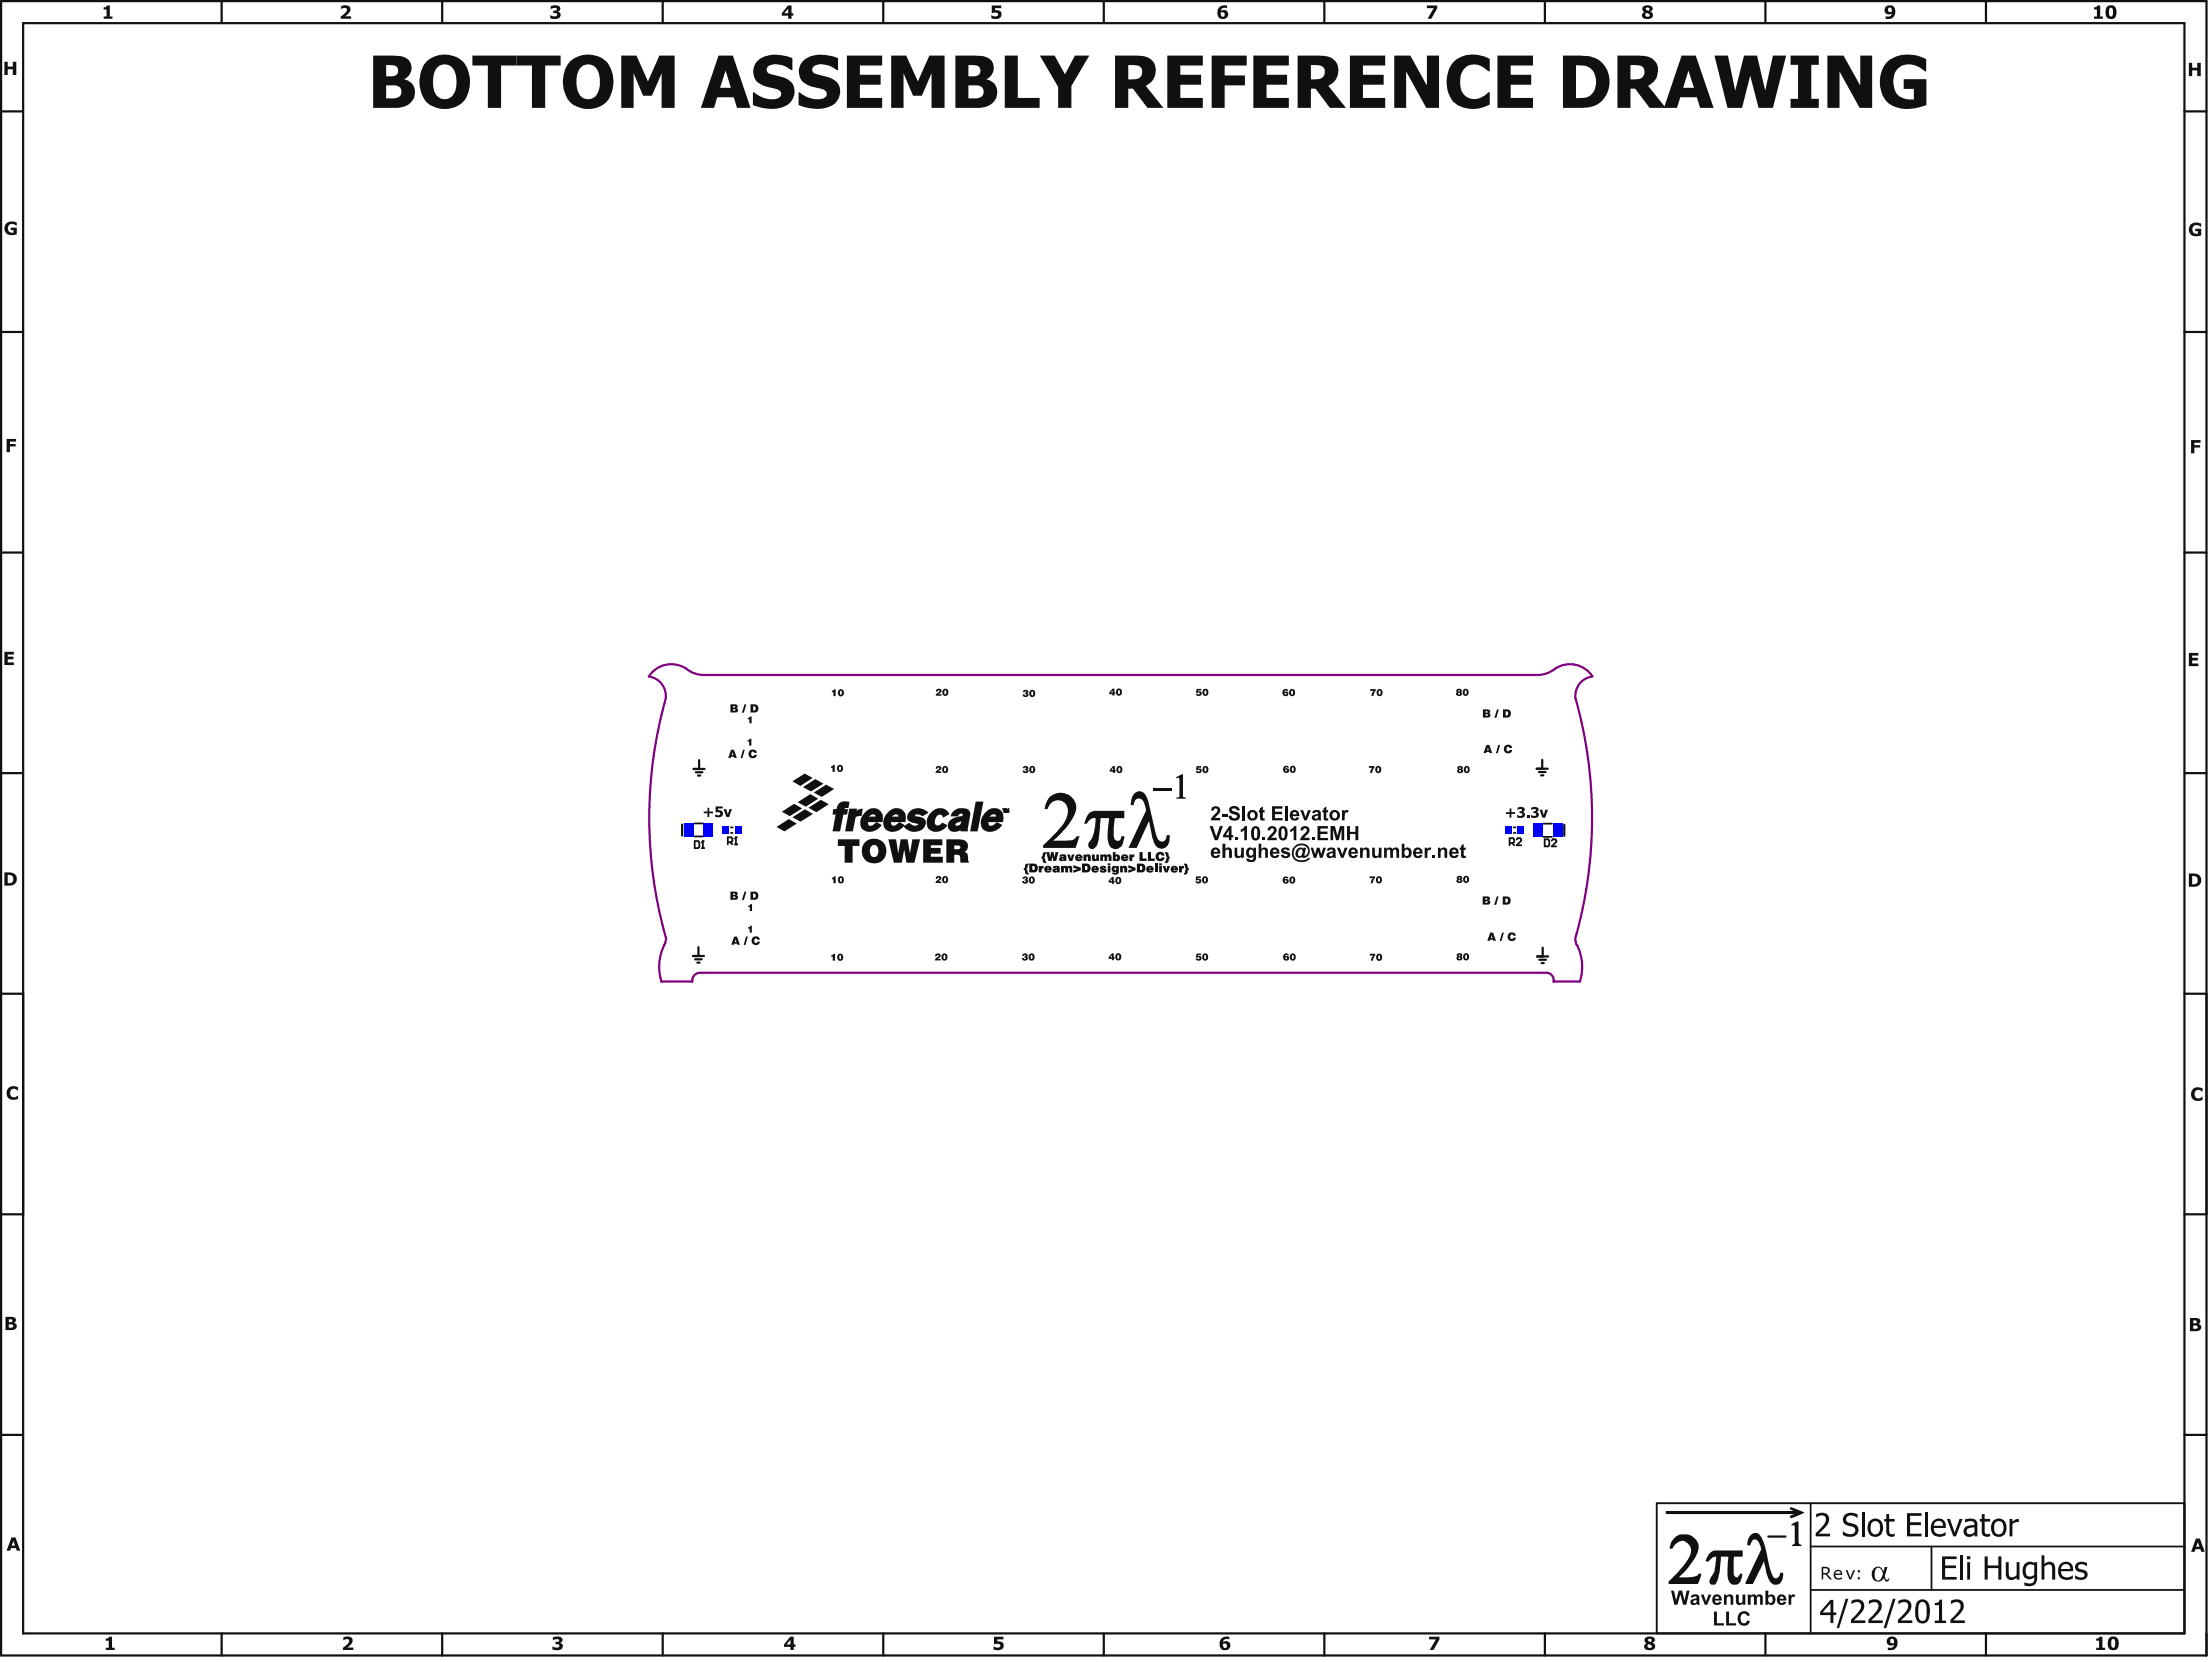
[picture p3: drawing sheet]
<svg xmlns="http://www.w3.org/2000/svg" width="423mm" height="318mm" viewBox="0 0 423 318" stroke-linecap="round" stroke-linejoin="round" font-family="sans-serif">
<g fill="none" stroke="#101010" stroke-width=".42">
<path d="M.2 .2h421.9v316.4h-421.9zM4.4 4.4h413.5v308h-413.5zM42.4 .2v4.2M84.6 .2v4.2M126.8 .2v4.2M169 .2v4.2M211.2 .2v4.2M253.4 .2v4.2M295.5 .2v4.2M337.7 .2v4.2M379.9 .2v4.2M.2 21.3h4.2"/>
<path d="M417.9 21.3h4.2M.2 63.5h4.2M417.9 63.5h4.2M.2 105.7h4.2M417.9 105.7h4.2M.2 147.9h4.2M417.9 147.9h4.2M.2 190h4.2M417.9 190h4.2M.2 232.2h4.2M417.9 232.2h4.2M.2 274.4h4.2"/>
<path d="M417.9 274.4h4.2M42.4 312.4v4.2M84.6 312.4v4.2M126.8 312.4v4.2M169 312.4v4.2M211.2 312.4v4.2M253.4 312.4v4.2M295.5 312.4v4.2M337.7 312.4v4.2M379.9 312.4v4.2"/>
</g>
<path d="M346.4 287.5v24.9M346.4 295.8h71.5M369.5 295.8v8.3M417.9 287.5h-101v24.9h101M346.4 304.1h71.5" fill="none" stroke="#101010" stroke-width=".34"/>
<path d="M417.9 287.5h-101v24.9h101" fill="none" stroke="#101010" stroke-width=".19"/>
<g fill="#101010">
<path d="M353.1 300.3h.3l.6 1.4 .5-1.4h.4l-.7 1.8h-.4z"/>
<path d="M65.7 313.1l1-.1 .6 .3 .2 .3-.2 .6-.8 .9h1.1v.5h-2v-.5l.9-.7a.51 .51 0 0 0 .2-.8 .51 .51 0 0 0-.8 0l-.2 .1z"/>
<path d="M418.7 124.9h1.9v.5h-1.2v.4h1.1v.5h-1.1v.6h1.2v.5h-1.9z"/>
<path d="M419.2 84.2h1.8v.5h-1.2v.4h1.1v.5h-1.1v1.1h-.6z"/>
<path d="M.8 124.7h1.9v.5h-1.2v.4h1.1v.5h-1.1v.6h1.2v.5h-1.9z"/>
<path d="M1.3 83.9h1.8v.6h-1.2v.4h1.1v.5h-1.1v1.1h-.6z"/>
<path d="M419.5 208.3l.8-.4 1.1 .2v.7l-.6-.4h-.5l-.4 .5-.1 .4a.8 .8 0 0 0 .6 .7 .8 .8 0 0 0 .9-.3v.7l-1 .1a1.34 1.34 0 0 1-1.1-.8 1.34 1.34 0 0 1 .3-1.4z"/>
<path d="M419.1 42.9l.2-.1a1.96 1.96 0 0 1 1.8 0v.6l-.8-.4-.6 .2-.2 .3-.1 .5a.84 .84 0 0 0 1.1 .7v-.5h-.5v-.5h1.1v1.3l-1.2 .2a1.33 1.33 0 0 1-1.1-.9 1.33 1.33 0 0 1 .3-1.4z"/>
<path d="M418.7 12h.7v1h.9v-1h.7v2.6h-.7v-1.1h-.9v1.1h-.7z"/>
<path d="M273.4 313h2v.5l-1.2 2.1h-.7l1.2-2.1h-1.3z"/>
<path d="M273 1.1h2v.5l-1.2 2h-.7l1.2-2h-1.3z"/>
<path d="M190.2 313h1.8v.5h-1.2v.4l.7 .1a.86 .86 0 0 1 .4 1.1 .86 .86 0 0 1-1.1 .5l-.7-.1v-.6l.7 .2a.41 .41 0 0 0 .6-.4 .41 .41 0 0 0-.6-.3l-.6 .1z"/>
<path d="M189.7 1.1h1.8v.5h-1.1v.3l.6 .1a.86 .86 0 0 1 .5 1.1 .86 .86 0 0 1-1.1 .5l-.8-.1v-.6l.8 .3a.41 .41 0 0 0 .6-.4 .41 .41 0 0 0-.6-.4l-.7 .1z"/>
<path d="M20.3 313.4a.4 .4 0 0 0 .5-.4h.6v2.1h.5v.5h-1.6v-.5h.5v-1.3h-.5z"/>
<path d="M19.8 1.4h.1a.4 .4 0 0 0 .5-.3h.6v2.1h.5v.4h-1.7v-.4h.6v-1.4h-.6z"/>
<path d="M1.6 208.1l.8-.4 1.1 .2v.7l-.6-.4h-.5l-.4 .5-.1 .4a.8 .8 0 0 0 .6 .7 .8 .8 0 0 0 .9-.3v.7l-1 .1a1.34 1.34 0 0 1-1.1-.8 1.34 1.34 0 0 1 .3-1.4z"/>
<path d="M1.2 42.7l.2-.1a1.96 1.96 0 0 1 1.8 0v.6l-.8-.4-.6 .1-.2 .4-.1 .5a.84 .84 0 0 0 1.1 .7v-.5h-.5v-.5h1.1v1.3l-1.2 .2a1.33 1.33 0 0 1-1.1-.9 1.33 1.33 0 0 1 .3-1.4z"/>
<path d="M.8 11.8h.7v.9h.9v-.9h.7v2.5h-.7v-1.1h-.9v1.1h-.7z"/>
<path d="M327.9 308.2h.6v2.2h1.3v.5h-1.9z"/>
<path d="M330.2 308.2h.6v2.2h1.3v.5h-1.9z"/>
<path d="M332.8 308.5l.5-.3a1.09 1.09 0 0 1 1.5 .7l-.6 .1a.69 .69 0 0 0-.9-.3 .69 .69 0 0 0-.3 .9v.1a.62 .62 0 0 0 .5 .7 .62 .62 0 0 0 .7-.5l.6 .2-.3 .5-.6 .3h-.4a1.47 1.47 0 0 1-.7-2.4z"/>
<path d="M401 313.4h.1a.4 .4 0 0 0 .5-.4h.6v2.1h.5v.5h-1.7v-.5h.6v-1.3h-.6z"/>
<path d="M400.6 1.4a.4 .4 0 0 0 .6-.3h.6v2.1h.5v.4h-1.7v-.4h.6v-1.4h-.6z"/>
<path d="M347.4 289.6l1.3-.3a1.4 1.4 0 0 1 1.2 1 1.4 1.4 0 0 1-.5 1.5l-1.5 1.5h2.2v.5h-2.7v-.6l1.2-1.2a1.86 1.86 0 0 0 .6-1.8 1.22 1.22 0 0 0-1.7 0z"/>
<path d="M352.9 289.7l.2-.1a2.41 2.41 0 0 1 2.3 0l-.1 .7a1.32 1.32 0 0 0-2.1 .1 .9 .9 0 0 0 1.1 .9l.2 .1a1.3 1.3 0 0 1 1 1.6 1.3 1.3 0 0 1-1.7 .9l-1.3-.3 .1-.8a1.5 1.5 0 0 0 2.3 .1 .85 .85 0 0 0-1-1l-.4-.1a1.08 1.08 0 0 1-.9-.8 1.43 1.43 0 0 1 .3-1.3z"/>
<path d="M356.1 289.2h.6v4.6h-.6z"/>
<path d="M360.9 289.6h.5v.9h1.1v.5h-1.1v1.6a.65 .65 0 0 0 .3 .8 .65 .65 0 0 0 .8-.1v.5h-.2a.98 .98 0 0 1-1 0 .98 .98 0 0 1-.4-1v-1.8h-.4v-.5h.4z"/>
<path d="M364.8 289.4h2.8v.5h-2.2v1.2h2.1v.6h-2.1v1.6h2.2v.5h-2.8z"/>
<path d="M368.2 289.2h.6v4.6h-.6z"/>
<path d="M372.5 290.5h.6l.8 2.6 1-2.6h.6l-1.3 3.3h-.5z"/>
<path d="M379.1 289.6h.6v.9h1v.5h-1v1.6a.66 .66 0 0 0 .2 .8 .66 .66 0 0 0 .8-.1v.5l-.3 .1a.93 .93 0 0 1-1.3-1.1v-1.8h-.4v-.5h.4z"/>
<path d="M384.4 290.5h.6v.5l.2-.1a1.02 1.02 0 0 1 1-.4v.6h-.6l-.6 .4v2.3h-.6z"/>
<path d="M319.7 304.2h.5l.5 1.9 .5-1.9h.6l.5 1.9 .4-1.9h.5l-.6 2.7h-.6l-.5-2-.6 2h-.6z"/>
<path d="M325.4 305h.5l.5 1.3 .5-1.3h.5l-.8 1.9h-.5z"/>
<path d="M329.8 305h.5v.3l.1-.1a.68 .68 0 0 1 .8-.3 .68 .68 0 0 1 .4 .8v1.2h-.5v-1a.42 .42 0 0 0-.5-.6 .42 .42 0 0 0-.3 .7v.9h-.5z"/>
<path d="M332.1 305h.5v1a.38 .38 0 0 0 .1 .4 .38 .38 0 0 0 .4 .2l.3-.3v-1.3h.5v1.9h-.5v-.3l-.4 .3a.64 .64 0 0 1-.7-.1 .64 .64 0 0 1-.2-.6z"/>
<path d="M334.4 305h.5v.2l.1-.1a.67 .67 0 0 1 1.1 .1l.3-.2a.62 .62 0 0 1 .6 .1 .62 .62 0 0 1 .2 .6v1.2h-.5v-1.1a.35 .35 0 0 0-.3-.5 .35 .35 0 0 0-.3 .5v1.1h-.6v-1.1a.35 .35 0 0 0-.3-.5 .35 .35 0 0 0-.3 .5v1.1h-.5z"/>
<path d="M342.2 305h.4l.1 .2a.5 .5 0 0 1 .7-.2l-.1 .5a.47 .47 0 0 0-.6 .1 .47 .47 0 0 0 0 .5v.8h-.5z"/>
<path d="M105.8 313.1l.6-.1 .8 .1a.58 .58 0 0 1 .4 .5 .58 .58 0 0 1-.5 .6 .73 .73 0 0 1 .5 .9 .73 .73 0 0 1-.9 .5l-1-.1v-.6l.7 .2a.4 .4 0 0 0 .5-.1 .4 .4 0 0 0 0-.5 .4 .4 0 0 0-.5 0h-.1v-.5a.39 .39 0 0 0 .4 0 .39 .39 0 0 0 .2-.4l-.1-.1h-.5l-.5 .2z"/>
<path d="M105.4 1.1l.5-.1 .8 .1a.58 .58 0 0 1 .5 .6 .58 .58 0 0 1-.5 .5 .73 .73 0 0 1 .5 .9 .73 .73 0 0 1-.9 .5l-1-.1v-.6l.7 .2a.4 .4 0 0 0 .5 0 .4 .4 0 0 0 0-.6 .4 .4 0 0 0-.5 0h-.1v-.5a.39 .39 0 0 0 .4 .1 .39 .39 0 0 0 .2-.5l-.1-.1h-.5l-.5 .2z"/>
<path d="M65.3 1.2l1-.2 .6 .3 .1 .3-.1 .7-.9 .8h1.2v.5h-2v-.4l.9-.8a.51 .51 0 0 0 .2-.8 .51 .51 0 0 0-.8 0l-.2 .1z"/>
<path d="M353.1 305.8h.5l-1.8 5.6h-.4z"/>
<path d="M354.2 306.1l.5-.1a1.38 1.38 0 0 1 1.7 .4 1.38 1.38 0 0 1-.1 1.8l-1.6 1.7h2.2v.5h-2.8v-.6l1.3-1.3a1.55 1.55 0 0 0 .4-1.9l-.3-.2h-.4l-.9 .4z"/>
<path d="M357.6 306.1l.4-.1a1.72 1.72 0 0 1 1.7 .3l.3 .5-.2 1-.6 1-1.2 1.1h2.2v.5h-2.8v-.6l1.3-1.3a1.55 1.55 0 0 0 .5-1.9l-.3-.2h-.5l-.9 .4z"/>
<path d="M362.1 305.8h.5l-1.7 5.6h-.5z"/>
<path d="M363.2 306.1l.6-.2a1.39 1.39 0 0 1 1.7 .5 1.39 1.39 0 0 1-.2 1.8l-1.7 1.7h2.2v.5h-2.7v-.6l1.2-1.3a1.45 1.45 0 0 0 .4-2l-.8-.1-.7 .4z"/>
<path d="M370.1 306.6l.7-.2 .3-.5h.4v4h.8v.5h-2.2v-.5h.8v-2.9h-.8z"/>
<path d="M373.2 306.1l.5-.1a1.72 1.72 0 0 1 1.7 .3l.3 .5-.2 1-.6 1-1.2 1.1h2.2v.5h-2.8v-.6l1.3-1.3a1.42 1.42 0 0 0 .5-1.9l-.3-.2h-.5l-.9 .4z"/>
<path d="M371.5 297.7h2.8v.5h-2.2v1.2h2.1v.5h-2.1v1.7h2.2v.5h-2.8z"/>
<path d="M375 297.5h.5v4.6h-.5z"/>
<path d="M379.7 297.7h.6v1.7h2v-1.7h.6v4.4h-.6v-2.2h-2v2.2h-.6z"/>
<path d="M383.7 298.8h.6v2a.74 .74 0 0 0 .4 .8 .74 .74 0 0 0 .9-.2l.2-.2v-2.4h.5v3.3h-.5v-.4l-.5 .4-.6 .1a1.05 1.05 0 0 1-1-1.3z"/>
<path d="M390.6 297.5h.5v1.6l.3-.2a1.11 1.11 0 0 1 1.2-.1 1.11 1.11 0 0 1 .6 1.1v2.2h-.6v-2.3a.75 .75 0 0 0-.6-.6 .75 .75 0 0 0-.8 .4l-.1 2.5h-.5z"/>
<path d="M397.1 299.2l.5-.4 .8-.1 .9 .2v.6h-.2a1.01 1.01 0 0 0-1.5 0 .61 .61 0 0 0 .7 .7h.1a1.01 1.01 0 0 1 .9 1.2 1.01 1.01 0 0 1-1.2 .8l-1.1-.3v-.7l.9 .5a.61 .61 0 0 0 .9-.5l-.2-.4-.7-.1a.96 .96 0 0 1-.8-1.5z"/>
<path d="M90.4 10.6h8.4v1.9h-2.9v8.1h-2.6v-8.1h-2.9z"/>
<path d="M98.8 10.6h8.4v1.9h-2.9v8.1h-2.5v-8.1h-3z"/>
<path d="M118.9 10.6h2.9l2.2 5 2.2-5h2.9v10h-2.5v-6.6l-1.9 4.3h-1.7l-1.8-4.3v6.6h-2.3z"/>
<path d="M145.1 11.5a6.6 6.6 0 0 1 6.5-.4v2.3h-.2a4.1 4.1 0 0 0-4.4-.7 .84 .84 0 0 0-.3 .9 .84 .84 0 0 0 .8 .6l1.5 .4a4.1 4.1 0 0 1 2.8 1.7 3.2 3.2 0 0 1-2.8 4.4 8.3 8.3 0 0 1-4.4-.4l-.6-.2v-2.4h.3a4.8 4.8 0 0 0 4.5 1.1 .91 .91 0 0 0 .6-1 .91 .91 0 0 0-.8-.8l-1.1-.2a5.1 5.1 0 0 1-3-1.5 3.1 3.1 0 0 1 .6-3.8z"/>
<path d="M153.4 11.9a5.4 5.4 0 0 1 5.4-1.2l1.5 .4v2.3h-.2a4 4 0 0 0-4.4-.7 .9 .9 0 0 0-.2 1.1 .9 .9 0 0 0 .9 .5l.9 .2a4.1 4.1 0 0 1 3.3 2 3.3 3.3 0 0 1-3.2 4.3h-1.2l-1.5-.1-1.9-.6v-2.4h.2a5.2 5.2 0 0 0 4.5 1.2 .94 .94 0 0 0 .7-1.1 .94 .94 0 0 0-1-.8l-.9-.2a5.1 5.1 0 0 1-3-1.5 3 3 0 0 1 .1-3.4z"/>
<path d="M162 10.6h6.8v1.9h-4.3v1.8h4v1.9h-4v2.5h4.3v1.9h-6.8z"/>
<path d="M170.5 10.6h2.9l2.2 5 2.2-5h2.9v10h-2.5v-6.6l-1.8 4.3h-1.7l-1.8-4.3v6.6h-2.4z"/>
<path d="M192.2 10.6h2.5v8.1h4.2v1.9h-6.7z"/>
<path d="M198.9 10.6h2.9l1.9 3.6 1.9-3.6h2.8l-3.4 5.9v4.1h-2.6v-4z"/>
<path d="M223.3 10.6h6.8v1.9h-4.3v1.8h4v1.9h-4v2.5h4.3v1.9h-6.8z"/>
<path d="M231.8 10.6h6.7v1.9h-4.2v1.9h3.9v1.9h-3.9v4.3h-2.5z"/>
<path d="M239.8 10.6h6.8v1.9h-4.3v1.8h3.9v1.9h-3.9v2.5h4.3v1.9h-6.8z"/>
<path d="M258.3 10.6h6.7v1.9h-4.3v1.8h4v1.9h-4v2.5h4.3v1.9h-6.7z"/>
<path d="M266.7 10.6h3.1l3.2 5.8v-5.8h2.3v10h-2.5l-3.8-6.9v6.9h-2.3z"/>
<path d="M278 11.9a5.9 5.9 0 0 1 6.5-.9l.5 .3v2.3h-.3l-.7-.5a2.77 2.77 0 0 0-3.1-.5 2.77 2.77 0 0 0-1.6 2.8 2.97 2.97 0 0 0 2.2 3.5 3.9 3.9 0 0 0 3.3-1.3h.2v2.4l-1.4 .6-.9 .2a5.6 5.6 0 0 1-5-1.7 6.3 6.3 0 0 1 .3-7.2z"/>
<path d="M286.5 10.6h6.8v1.9h-4.3v1.8h3.9v1.9h-3.9v2.5h4.3v1.9h-6.8z"/>
<path d="M328 10.6h2.6l1.4 6.7 1.6-6.7h2.5l1.6 6.7 1.5-6.7h2.5l-2.5 10h-2.8l-1.6-6.1-1.5 6.1h-2.8z"/>
<path d="M342.5 10.6h5.4v1.8h-1.4v6.5h1.4v1.7h-5.4v-1.7h1.5v-6.5h-1.5z"/>
<path d="M349.6 10.6h3.1l3.2 5.8v-5.8h2.3v10h-2.4l-3.9-6.9v6.9h-2.3z"/>
<path d="M361 11.9a6.7 6.7 0 0 1 7.5-.6v2.4h-.2l-.9-.7a3.2 3.2 0 0 0-5 1.2 4.2 4.2 0 0 0 1 4.3 4.9 4.9 0 0 0 2.7 .5v-2h-1.9v-1.9h4.3v5l-1.7 .5a6.1 6.1 0 0 1-6.1-1.5 6 6 0 0 1 .3-7.2z"/>
<path d="M151.2 313h.6v1.5h.4v.5h-.4v.6h-.6v-.6h-1.2v-.5zM151.2 313.6l-.7 .9h.7z"/>
<path d="M351 300.4h.2a.77 .77 0 0 1 .8-.1 .77 .77 0 0 1 .4 .7v.2h-1.3l.1 .5 .4 .1 .8-.2-.1 .4-1 .1-.3-.3-.2-.6zM351.2 300.7l-.1 .3h1a.5 .5 0 0 0-.3-.5 .5 .5 0 0 0-.6 .1z"/>
<path d="M355.4 300.3h.4v.4h-.4zM355.4 301.6h.4v.5h-.4z"/>
<path d="M418.7 167.1h1.5a1.25 1.25 0 0 1 .9 1.5 1.25 1.25 0 0 1-1.5 1h-.9zM419.4 167.5v1.6l.6-.1a.8 .8 0 0 0 .4-.9 .8 .8 0 0 0-.9-.6z"/>
<path d="M361.2 313.3l.6-.3h.6l.3 .2 .3 .7-.1 .9a1.37 1.37 0 0 1-1.7 .8v-.5h.8l.3-.4v-.2l-.7 .2-.5-.2-.2-.8zM361.7 313.5l-.1 .2a.41 .41 0 0 0 .2 .6 .41 .41 0 0 0 .5-.2 .43 .43 0 0 0 0-.6 .43 .43 0 0 0-.6 0z"/>
<path d="M360.7 1.3l.7-.3 .6 .1 .3 .2 .3 .7-.1 .8a1.37 1.37 0 0 1-1.8 .8v-.5h.9l.3-.4v-.1l-.7 .1-.5-.2-.2-.7zM361.3 1.5l-.1 .3a.41 .41 0 0 0 .2 .5 .41 .41 0 0 0 .5-.1v-.1a.43 .43 0 0 0 0-.5 .43 .43 0 0 0-.6-.1z"/>
<path d="M314.7 313.3l.5-.3h.5a.65 .65 0 0 1 .8 .2 .65 .65 0 0 1-.1 .8l-.3 .2a.75 .75 0 0 1 .5 1 .75 .75 0 0 1-1 .4l-.6-.1-.4-.4a.62 .62 0 0 1 .4-.8 .66 .66 0 0 1-.3-1zM315.3 313.6l.1 .3a.31 .31 0 0 0 .5 0 .31 .31 0 0 0 0-.4 .31 .31 0 0 0-.4-.1zM315.3 314.4a.42 .42 0 0 0 .1 .7 .42 .42 0 0 0 .6-.3z"/>
<path d="M314.3 1.3l.4-.2 .6-.1a.65 .65 0 0 1 .7 .3 .65 .65 0 0 1 0 .8l-.3 .1a.75 .75 0 0 1 .5 1 .75 .75 0 0 1-1 .4l-.7-.1-.3-.3a.62 .62 0 0 1 .4-.9 .66 .66 0 0 1-.3-1zM314.8 1.6l.2 .3a.31 .31 0 0 0 .4 .1 .31 .31 0 0 0 .1-.5 .31 .31 0 0 0-.5 0zM314.9 2.4a.42 .42 0 0 0 .1 .7 .42 .42 0 0 0 .6-.3z"/>
<path d="M233.7 313.4l.5-.4h1v.5l-.5-.1a.64 .64 0 0 0-.8 .6l.9-.1a.92 .92 0 0 1 .4 1.3 .92 .92 0 0 1-1.3 .4l-.4-.4-.2-.5 .1-.9zM233.9 314.4v.1a.44 .44 0 0 0 .2 .6 .44 .44 0 0 0 .6-.1v-.1a.48 .48 0 0 0-.2-.6 .48 .48 0 0 0-.6 .1z"/>
<path d="M233.2 1.4l.6-.3h1v.5l-.6-.1a.64 .64 0 0 0-.7 .6l.8-.2a.92 .92 0 0 1 .5 1.3 .92 .92 0 0 1-1.3 .4l-.4-.4-.2-.5 .1-.9zM233.5 2.4v.2a.44 .44 0 0 0 .2 .5 .44 .44 0 0 0 .6-.1 .48 .48 0 0 0-.2-.6 .48 .48 0 0 0-.6 0z"/>
<path d="M150.7 1.1h.7v1.4h.4v.5h-.4v.6h-.6v-.6h-1.2v-.5zM150.8 1.6l-.8 .9h.8z"/>
<path d="M.8 166.8l1.5 .1a1.25 1.25 0 0 1 .9 1.5 1.25 1.25 0 0 1-1.5 1h-.9zM1.5 167.3v1.6l.6-.1a.8 .8 0 0 0 .4-.9 .8 .8 0 0 0-.9-.6z"/>
<path d="M420.1 294.2h.8l.9 2.6h-.7l-.2-.5h-.9l-.2 .5h-.6zM420.5 294.9l-.4 .9h.7z"/>
<path d="M419 252.1l1.7 .1a.57 .57 0 0 1 .2 .5 .57 .57 0 0 1-.3 .5 .73 .73 0 0 1 .5 .9 .73 .73 0 0 1-1 .5h-1.1zM419.6 252.5v.6h.2a.35 .35 0 0 0 .4-.1 .35 .35 0 0 0 .1-.3zM419.6 253.5v.6h.3a.37 .37 0 0 0 .5-.4 .37 .37 0 0 0-.6-.2z"/>
<path d="M2.2 294h.8l.9 2.6h-.7l-.2-.5h-.9l-.2 .5h-.6zM2.6 294.7l-.4 .9h.7z"/>
<path d="M1.1 251.8l1.7 .2a.57 .57 0 0 1 .2 .5 .57 .57 0 0 1-.3 .5 .73 .73 0 0 1 .5 .9 .73 .73 0 0 1-1 .5h-1.1zM1.7 252.3v.6h.2a.35 .35 0 0 0 .4-.1 .35 .35 0 0 0 .1-.4zM1.7 253.3v.6h.3a.37 .37 0 0 0 .5-.4 .37 .37 0 0 0-.6-.2z"/>
<path d="M403.5 313.3l.5-.3a1.13 1.13 0 0 1 1.1 .4 1.13 1.13 0 0 1 .2 1.2v.1a1.06 1.06 0 0 1-1.3 .9 1.06 1.06 0 0 1-.8-1.4zM404 313.6l-.1 .8a.56 .56 0 0 0 .5 .7l.1-.1 .2-.4-.1-.8a.34 .34 0 0 0-.2-.3 .34 .34 0 0 0-.4 .1z"/>
<path d="M403.1 1.3l.5-.2a1.13 1.13 0 0 1 1.1 .3 1.13 1.13 0 0 1 .2 1.2v.1a1.06 1.06 0 0 1-1.3 .9 1.06 1.06 0 0 1-.8-1.4zM403.6 1.6l-.1 .8a.56 .56 0 0 0 .4 .8l.2-.1 .1-.4v-.8a.36 .36 0 0 0-.6-.3z"/>
<path d="M348.5 299.6l1.1 .1 .3 .2a.71 .71 0 0 1-.3 1.1l.9 1.1h-.4l-.8-1h-.5v1h-.3zM348.8 299.9v.9h.5a.45 .45 0 0 0 .4-.5 .45 .45 0 0 0-.5-.4z"/>
<path d="M358.5 300a1.05 1.05 0 0 1 1.1-.3 1.05 1.05 0 0 1 .7 .9l.3-.9h.5l-.4 1.3a.6 .6 0 0 0-.1 .7 .6 .6 0 0 0 .6 .4l.2-.3a.51 .51 0 0 1-.5 .7l-.3-.3-.2-.4-.4 .5-.7 .2a1.13 1.13 0 0 1-1.2-1 1.95 1.95 0 0 1 .4-1.5zM358.8 300.2l-.2 1a.74 .74 0 0 0 .2 .9 .74 .74 0 0 0 .9 0l.1-.1a1.27 1.27 0 0 0-.6-2.2z"/>
<path d="M357.7 290.8h.1a1.53 1.53 0 0 1 1.8-.1 1.53 1.53 0 0 1 .6 1.7 1.5 1.5 0 0 1-1.7 1.5 1.5 1.5 0 0 1-1.2-2l.1-.5zM358.1 291.2l-.2 .6a1.15 1.15 0 0 0 .9 1.6 1.3 1.3 0 0 0 .8-1.7 .89 .89 0 0 0-.6-.8 .89 .89 0 0 0-.9 .3z"/>
<path d="M369.8 290.9a1.36 1.36 0 0 1 1.7-.4 1.36 1.36 0 0 1 .8 1.4v.3h-2.4a1.28 1.28 0 0 0 .9 1.2 1.28 1.28 0 0 0 1.4-.4v.7l-1.2 .2a1.74 1.74 0 0 1-1.5-1 1.74 1.74 0 0 1 .2-1.8zM370.2 291.1l-.3 .7h1.8v-.1a.85 .85 0 0 0-.5-.8 .85 .85 0 0 0-1 .2z"/>
<path d="M376.3 292.4a.66 .66 0 0 0 .1 .9 .66 .66 0 0 0 .9 0l.4-.3v-.9l-1 .1zM375.9 290.6l1.3-.2a1.02 1.02 0 0 1 1.1 1.1v2.3h-.6v-.3l-.6 .4-.5 .1-.5-.2-.3-.4a1.17 1.17 0 0 1 .1-1.2 1.17 1.17 0 0 1 1.2-.5 .41 .41 0 0 0 .6-.3v-.1a1.14 1.14 0 0 0-1.7-.2h-.1z"/>
<path d="M381.3 290.8h.1a1.53 1.53 0 0 1 1.8-.1 1.53 1.53 0 0 1 .7 1.7 1.46 1.46 0 0 1-1.8 1.5 1.91 1.91 0 0 1-.8-3.1zM381.7 291.2l-.2 .9a.98 .98 0 0 0 .3 1.1 .98 .98 0 0 0 1.1 .1l.3-.5a1.78 1.78 0 0 0-.4-1.8l-.5-.1z"/>
<path d="M323.7 305l.8-.1 .3 .1 .3 .3 .1 1.6h-.5l-.1-.2-.4 .2a.62 .62 0 0 1-.8-.5 .62 .62 0 0 1 .8-.6l.2-.1a.24 .24 0 0 0 .1-.3 .24 .24 0 0 0-.4-.1l-.2 .3-.5-.1zM324 306.1a.34 .34 0 0 0 .4 .5 .34 .34 0 0 0 .1-.6z"/>
<path d="M327.9 305.1l.3-.1a.95 .95 0 0 1 1.2 1.1h-1.3a.4 .4 0 0 0 .3 .5 .4 .4 0 0 0 .4-.3l.5 .1a.99 .99 0 0 1-1.4 .3 .99 .99 0 0 1-.1-1.4zM328.2 305.4l-.1 .4 .8-.1a.4 .4 0 0 0-.3-.4 .4 .4 0 0 0-.4 .1z"/>
<path d="M337.7 304.2h.6v1l.4-.3 .6 .1 .3 .6v.5a.78 .78 0 0 1-.4 .8 .78 .78 0 0 1-1-.3v.3h-.5zM338.4 305.4l-.1 .4a.49 .49 0 0 0 .4 .8 .49 .49 0 0 0 .4-.8 .43 .43 0 0 0-.2-.4 .43 .43 0 0 0-.5 0z"/>
<path d="M340.2 305.1l.4-.2 .5 .1a.97 .97 0 0 1 .6 1.1h-1.2a.37 .37 0 0 0 .3 .5 .37 .37 0 0 0 .4-.3l.5 .1a1 1 0 0 1-1.4 .4 1 1 0 0 1-.2-1.5zM340.6 305.4l-.1 .4h.7a.39 .39 0 0 0-.2-.5 .39 .39 0 0 0-.4 .1z"/>
<path d="M350.2 306h.5v2.4h.6v.5h-.6v1.5h-.5v-1.5h-2v-.6zM350.2 306.6l-1.5 1.8h1.5z"/>
<path d="M366.9 306.2a1.4 1.4 0 0 1 1.5-.2 1.4 1.4 0 0 1 .8 1.4v1.2a1.83 1.83 0 0 1-.7 1.7 1.35 1.35 0 0 1-1.5 0 1.35 1.35 0 0 1-.6-1.3v-.4a4.3 4.3 0 0 1 .4-2.2zM367.3 306.5l-.3 .7v1.5a1.08 1.08 0 0 0 .8 1.3 1.3 1.3 0 0 0 .8-1.7l-.1-1a.78 .78 0 0 0-.3-.8 .78 .78 0 0 0-.9 0z"/>
<path d="M376.3 298.8h.6v3.3h-.6zM376.3 297.6h.6v.6h-.6z"/>
<path d="M387.7 299.5l-.2 .6a1.01 1.01 0 0 0 .9 1.4l.8-.3-.1-1.8a1.11 1.11 0 0 0-1.4 .1zM387.3 299.2l.9-.5 1 .2v-.1h.5v3a1.56 1.56 0 0 1-2.3 1.4h-.1v-.6l1.1 .3a.79 .79 0 0 0 .8-.9l-.1-.3a1.35 1.35 0 0 1-1.6 .1 1.35 1.35 0 0 1-.6-1.5z"/>
<path d="M394.2 299.1a1.38 1.38 0 0 1 1.6-.3 1.38 1.38 0 0 1 .8 1.4v.3h-2.3a1.27 1.27 0 0 0 .8 1.1 1.27 1.27 0 0 0 1.3-.3h.2v.6l-.8 .2h-.6a1.77 1.77 0 0 1-1.2-2.7zM394.5 299.5l-.2 .6 1.7-.1a.86 .86 0 0 0-.5-.8 .86 .86 0 0 0-1 .3z"/>
<path d="M318.7 289.1l24.4-.1-.2-.1a.41 .41 0 0 1-.4-.2 .41 .41 0 0 1 0-.4l.1-.1 2.6 1.1-2.1 .9-.6 .1-.1-.1a.6 .6 0 0 1 .7-.6h-24.3zM342.7 291.5l1.3-.5 .1 4 .2 .3 .3 .1-.1 .3-1.7-.1 .6-.4v-3.2l-.2-.3-.4 .1zM335 293.5a1.35 1.35 0 0 1 1.2-.3 3.1 3.1 0 0 1 1.3 2.1l.8 3.5a5 5 0 0 0 1.3 3 .97 .97 0 0 0 1-1h.4a1.84 1.84 0 0 1-1 2.3h-.5a2.12 2.12 0 0 1-1.4-1.9l-.7-2.6-2.1 4.3h-1.3l-.1-.1 3-6.5a3.3 3.3 0 0 0-.9-1.8 .72 .72 0 0 0-1 .5l-.2 .6h-.5v-.2a2.6 2.6 0 0 1 .7-1.9zM320.2 294.3a2.01 2.01 0 0 1 1.7-.9 2.6 2.6 0 0 1 3 2.9 8.8 8.8 0 0 1-2.3 3.9l-1.4 1.5 1.9-.1a1.72 1.72 0 0 0 1.9-.6h.4l.1 .2-.7 1.7h-5.5l-.1-.1a.57 .57 0 0 1 .4-.7 19.3 19.3 0 0 0 3.8-4.7 1.89 1.89 0 0 0-1.7-2.7 2.46 2.46 0 0 0-1.8 1.5l-.4-.1a2.23 2.23 0 0 1 .7-1.8zM338.1 293.7h3.6v.3l-3.5 .1zM327 297.1l.5-.4 .5-.2h5.4v1.2h-1.7v3.1a.65 .65 0 0 0 .8 .8l.4-.6h.4v.3a2.62 2.62 0 0 1-.9 1.7 1.32 1.32 0 0 1-1.9-1.4v-1.7l.2-2.2h-1.5l-.1 1.2a8.4 8.4 0 0 1-1 4.1l-.5 .1a.63 .63 0 0 1-.6-.4 .63 .63 0 0 1 .1-.7l.3-.5a2.8 2.8 0 0 0 .8-2.1l.1-1.7a1.71 1.71 0 0 0-1.4 .9h-.5l-.1-.2z"/>
<path d="M71.4 10.6h3.6a3.9 3.9 0 0 1 3.3 1.1 2.44 2.44 0 0 1-1 3.5 2.62 2.62 0 0 1 2.1 2.2 2.62 2.62 0 0 1-1.4 2.7l-1 .4-.9 .1h-4.7zM73.9 12.4v2.2a2.46 2.46 0 0 0 2-.4l.3-.7a.98 .98 0 0 0-.9-1zM73.9 16.3v2.5h.4a2.23 2.23 0 0 0 2.4-.7 1.22 1.22 0 0 0-.7-1.7z"/>
<path d="M81.8 11.6a5 5 0 0 1 7.3 1 6.1 6.1 0 0 1-.8 7.2 5.2 5.2 0 0 1-7.1-.7 6.2 6.2 0 0 1 .6-7.5zM83.5 13.1a5 5 0 0 0 .2 5.3 2.07 2.07 0 0 0 2.2 .4 2.07 2.07 0 0 0 1.3-1.8 4.3 4.3 0 0 0-1-4.3 1.98 1.98 0 0 0-2.7 .4z"/>
<path d="M109 11.8a4.9 4.9 0 0 1 5.7-.9 4.9 4.9 0 0 1 2.6 5.1 4.6 4.6 0 0 1-2.4 4.3 5 5 0 0 1-6.5-1.6 6.5 6.5 0 0 1 .6-6.9zM110.9 13.1a5.3 5.3 0 0 0 .1 5.3 2.08 2.08 0 0 0 2.2 .5 2.08 2.08 0 0 0 1.4-1.8 5 5 0 0 0-.8-4.4 2.08 2.08 0 0 0-2.9 .4z"/>
<path d="M137.5 10.6h2.7l3.4 10h-2.6l-.6-2h-3.2l-.6 2h-2.5zM138.8 13.5l-1 3.3h2z"/>
<path d="M182.8 10.6h3.6a3.9 3.9 0 0 1 3.3 1.1 2.44 2.44 0 0 1-1 3.5 2.62 2.62 0 0 1 2.1 2.2 2.62 2.62 0 0 1-1.4 2.7l-1 .4-.9 .1h-4.7zM185.3 12.4v2.2a2.46 2.46 0 0 0 2-.4l.3-.7a1.09 1.09 0 0 0-.9-1zM185.3 16.3v2.5h.3a2.64 2.64 0 0 0 2.4-.6l.1-.1a1.22 1.22 0 0 0-.7-1.7z"/>
<path d="M213.3 10.6h4a3.4 3.4 0 0 1 3.7 1.8 3.3 3.3 0 0 1-1.8 4l3.4 4.2h-3.1l-2.8-3.6h-.9v3.6h-2.5zM215.8 12.4v2.8h.7a1.63 1.63 0 0 0 2-1.4 1.32 1.32 0 0 0-1.7-1.4z"/>
<path d="M248.3 10.6h4a3.4 3.4 0 0 1 3.6 1.8 3.2 3.2 0 0 1-1.8 4l3.4 4.2h-3.1l-2.7-3.6h-.9v3.6h-2.5zM250.8 12.4v2.8h.7a1.63 1.63 0 0 0 1.9-1.4 1.32 1.32 0 0 0-1.6-1.4z"/>
<path d="M299 10.6h3.3a5.4 5.4 0 0 1 4.8 2.1l.5 1.2a4.9 4.9 0 0 1-3.7 6.6l-4.9 .1zM301.5 12.5l.1 6.3a3.6 3.6 0 0 0 3-.9 3.7 3.7 0 0 0-.4-4.9 4.5 4.5 0 0 0-2.7-.5z"/>
<path d="M309.4 10.6h4a3.5 3.5 0 0 1 3.6 1.7 3.4 3.4 0 0 1-1.7 4.1l3.4 4.2h-3.1l-2.8-3.6h-.9v3.6h-2.5zM311.9 12.4v2.8h.7a1.65 1.65 0 0 0 2-1.1 1.32 1.32 0 0 0-1.5-1.7z"/>
<path d="M321.7 10.6h2.7l3.4 10h-2.5l-.7-2h-3.1l-.7 2h-2.5zM323 13.5l-1 3.3h2.1z"/>
</g>
<path d="M124.1 129.4a3.8 3.8 0 0 1 3.2 4.2 84.5 84.5 0 0 0 .1 45.7M131.2 127.8a5.1 5.1 0 0 0-7.1 1.6M131.2 127.8a5.2 5.2 0 0 0 3.5 1.3h159.4a5.4 5.4 0 0 0 3.5-1.3 5.1 5.1 0 0 1 7 1.6 3.8 3.8 0 0 0-3.2 4.2 84 84 0 0 1 0 45.7M127.4 179.2v.8a10.4 10.4 0 0 0-.9 7.7h5.9a1.51 1.51 0 0 1 1.3-1.6l162.4-.1M301.4 179.4l.2 1.4M296.2 186.1a1.39 1.39 0 0 1 1 1.6M297.2 187.7h5.1M301.7 180.7a9.4 9.4 0 0 1 .5 7" fill="none" stroke="#800080" stroke-width=".42"/>
<path d="M132.9 160h1.6M132.9 157.5h1.6M139.8 159.3h.4M139.8 158.2h.4M289.6 159.3h.3M289.6 158.2h.3M295.3 157.5h1.6M295.3 160.1h1.6" fill="none" stroke="#101010" stroke-width=".34"/>
<g fill="none" stroke="#101010" stroke-width=".42">
<path d="M130.5 157.7v2.1M132.7 147.1h2.1M133.1 147.7h1.3M133.5 148.3h.5M133.7 145.4v1.7M294 147h2.1M294.4 147.7h1.3M294.8 148.3h.5M295 145.3v1.7M299.3 157.7v2.1M132.6 182.8h2.1M133 183.5h1.3"/>
<path d="M133.4 184.1h.4M133.6 181.1v1.7M294.1 182.9h2.1M294.5 183.6h1.3M294.9 184.2h.4M295.1 181.2v1.7"/>
</g>
<g fill="#101010">
<path d="M143.2 173.2l.2-.1 .1-.2h.4v1.3h-.5v-.7h-.2z"/>
<path d="M143.1 177.3h.3l.1-.2h.3v1.3h-.4v-.8h-.3z"/>
<path d="M143.1 137.3l.3-.1v-.2h.4v1.3h-.4v-.7h-.3z"/>
<path d="M286.6 142.5h.4l-.5 1.6h-.3z"/>
<path d="M287.9 142.7l.4-.3 .7 .1 .3 .6-.5-.1a.36 .36 0 0 0-.6 0 .36 .36 0 0 0 0 .5 .29 .29 0 0 0 .4 .2 .29 .29 0 0 0 .2-.3h.5l-.3 .6-.8 .1-.2-.2-.3-.5z"/>
<path d="M286.4 135.7h.3l-.4 1.6h-.4z"/>
<path d="M262 182.4h1.1l-.4 1.3-.4-.1 .4-.9h-.7z"/>
<path d="M262.1 131.8h1.1l-.4 1.3-.5-.1 .5-.9h-.7z"/>
<path d="M195.6 182.6l.4-.3 .4 .1a.34 .34 0 0 1 0 .6l.3 .3-.3 .4h-.5l-.3-.1-.1-.4h.4a.17 .17 0 0 0 .1 .3 .17 .17 0 0 0 .2-.2 .17 .17 0 0 0-.2-.2v-.2a.15 .15 0 0 0 .2 0 .16 .16 0 0 0-.1-.3 .15 .15 0 0 0-.2 .1l-.3 .1z"/>
<path d="M195.8 132.1l.3-.2 .4 .1a.33 .33 0 0 1 .2 .3 .33 .33 0 0 1-.1 .3 .46 .46 0 0 1 0 .6 .46 .46 0 0 1-.7 0l-.2-.1-.1-.3h.4a.17 .17 0 0 0 .2 .2 .17 .17 0 0 0 .1-.2 .17 .17 0 0 0-.2-.1v-.2a.16 .16 0 0 0 .2-.2 .16 .16 0 0 0-.2-.1 .16 .16 0 0 0-.1 .2h-.3z"/>
<path d="M179 182.5l.4-.2 .3 .1a.46 .46 0 0 1 .2 .5 .46 .46 0 0 1-.4 .4l-.1 .1h.5v.3h-1.1l.3-.5a.41 .41 0 0 0 .4-.5h-.2l-.1 .2h-.3z"/>
<path d="M179.1 131.9l.5-.2 .3 .1a.46 .46 0 0 1 .2 .5 .46 .46 0 0 1-.5 .4l-.1 .1h.6v.3h-1.1l.3-.6a.41 .41 0 0 0 .4-.5h-.2l-.1 .3h-.3z"/>
<path d="M142.7 179.1h.4l-.5 1.6h-.3z"/>
<path d="M144 179.3l.4-.2 .7 .1 .2 .5h-.5a.36 .36 0 0 0-.5-.1 .36 .36 0 0 0 0 .6 .29 .29 0 0 0 .3 .1 .29 .29 0 0 0 .3-.2h.5l-.3 .5-.8 .1-.3-.1-.2-.6z"/>
<path d="M142.4 134.7h.4l-.5 1.6h-.4z"/>
<path d="M287.4 178.4h.3l-.5 1.6h-.3z"/>
<path d="M288.6 178.6l.5-.3 .6 .1 .3 .6-.5-.1a.36 .36 0 0 0-.6 0 .36 .36 0 0 0 .1 .5 .29 .29 0 0 0 .3 .2 .29 .29 0 0 0 .2-.3h.5l-.3 .6-.7 .1-.3-.2-.3-.5z"/>
<path d="M278.6 131.9l.2-.2h.5a.33 .33 0 0 1 .4 .3 .33 .33 0 0 1-.2 .4 .46 .46 0 0 1 0 .6 .46 .46 0 0 1-.7 .1 .36 .36 0 0 1-.3-.4 .36 .36 0 0 1 .3-.3l-.2-.2zM279 132.1a.15 .15 0 0 0 .3 0 .15 .15 0 0 0-.3 0zM278.9 132.6a.2 .2 0 0 0 .4 0 .2 .2 0 0 0-.4 0z"/>
<path d="M280.1 131.8l.4-.1a.64 .64 0 0 1 .4 1 .64 .64 0 0 1-1 .1l-.1-.5zM280.3 132l-.1 .3a.29 .29 0 0 0 0 .4 .29 .29 0 0 0 .3 .1l.1-.3a.28 .28 0 0 0 0-.3 .28 .28 0 0 0-.3-.2z"/>
<path d="M284.4 142.5h.5l.6 1.5h-.5l-.1-.2h-.5l-.1 .2h-.5zM284.7 142.9l-.2 .6h.3z"/>
<path d="M283.7 135.7h.8a.42 .42 0 0 1 .5 .2 .42 .42 0 0 1-.1 .5l.2 .2v.4l-.2 .2h-1.2zM284.2 136v.3h.4l-.1-.3zM284.2 136.6v.3h.2a.18 .18 0 0 0 .3-.2 .17 .17 0 0 0-.3-.1z"/>
<path d="M287.5 135.7h.7a.78 .78 0 0 1 .9 .8 .78 .78 0 0 1-.9 .7h-.7zM288 136v.9a.38 .38 0 0 0 .5-.2 .38 .38 0 0 0 0-.4l-.1-.2z"/>
<path d="M278.7 182.5l.2-.2h.5a.33 .33 0 0 1 .3 .3 .33 .33 0 0 1-.1 .4 .46 .46 0 0 1 0 .6 .46 .46 0 0 1-.7 0 .36 .36 0 0 1-.3-.3 .36 .36 0 0 1 .2-.3l-.1-.2zM279.1 182.7a.15 .15 0 0 0 .3 0 .15 .15 0 0 0-.3 0zM279 183.2a.2 .2 0 0 0 .4 0 .2 .2 0 0 0-.4 0z"/>
<path d="M280.1 182.4l.5-.1a.64 .64 0 0 1 .4 1 .64 .64 0 0 1-1 .1l-.1-.5zM280.4 182.6l-.1 .3a.29 .29 0 0 0 0 .3 .29 .29 0 0 0 .3 .1l.1-.2a.28 .28 0 0 0 0-.3 .28 .28 0 0 0-.3-.2z"/>
<path d="M263.5 182.5h.7l.2 .3v.5a.6 .6 0 0 1-.9 .4 .6 .6 0 0 1-.2-1zM263.7 182.7v.3a.25 .25 0 0 0-.1 .3 .25 .25 0 0 0 .4 0v-.1a.3 .3 0 0 0 0-.4 .3 .3 0 0 0-.3-.1z"/>
<path d="M263.5 131.9l.4-.2 .3 .1 .3 .4v.5a.61 .61 0 0 1-.9 .3 .61 .61 0 0 1-.2-.9zM263.8 132.1l-.1 .2a.25 .25 0 0 0 0 .4 .25 .25 0 0 0 .4 0v-.2a.27 .27 0 0 0 0-.3 .27 .27 0 0 0-.3-.1z"/>
<path d="M245.6 182.6l.2-.2 .3-.1 .5 .4h-.4a.22 .22 0 0 0-.3 0 .22 .22 0 0 0-.1 .2h.6l.2 .3a.6 .6 0 0 1-.8 .5 .6 .6 0 0 1-.3-.9zM245.9 183.2a.18 .18 0 0 0 .3 0 .18 .18 0 0 0-.3 0z"/>
<path d="M247 182.4h.5l.3 .3v.7l-.2 .3h-.4l-.4-.4-.1-.4zM247.2 182.7l-.1 .3a.29 .29 0 0 0 0 .3 .29 .29 0 0 0 .4 .1v-.3a.28 .28 0 0 0 0-.3 .28 .28 0 0 0-.3-.1z"/>
<path d="M245.5 132l.2-.2 .3-.1 .4 .2 .1 .2h-.4a.2 .2 0 0 0-.3 0 .2 .2 0 0 0 0 .2h.5l.2 .3a.6 .6 0 0 1-.8 .5 .6 .6 0 0 1-.3-.9zM245.7 132.7a.2 .2 0 0 0 .4 0 .2 .2 0 0 0-.4 0z"/>
<path d="M246.9 131.8h.4a.64 .64 0 0 1 .5 .9 .64 .64 0 0 1-1.1 .2l-.1-.6zM247.1 132.1l-.1 .3a.24 .24 0 0 0 0 .3 .24 .24 0 0 0 .3 0l.1-.2a.28 .28 0 0 0 0-.3 .28 .28 0 0 0-.3-.1z"/>
<path d="M212.7 182.3h.4v.8h.1l-.1 .5h-.4v-.2h-.6v-.4zM212.7 182.7l-.3 .4h.3z"/>
<path d="M213.6 182.4l.4-.1 .4 .2 .1 .2-.1 .8a.65 .65 0 0 1-1-.2 .65 .65 0 0 1 .2-.9zM213.8 182.6l-.1 .3a.24 .24 0 0 0 0 .4 .24 .24 0 0 0 .4 0v-.3a.25 .25 0 0 0 0-.3 .25 .25 0 0 0-.3-.1z"/>
<path d="M212.9 131.7h.3v.8h.2l-.2 .5h-.4v-.2h-.6v-.4zM212.9 132l-.4 .5h.4z"/>
<path d="M213.7 131.7h.6l.3 .3v.6l-.3 .4-.4 .1-.3-.3-.1-.6zM214 132l-.1 .3a.25 .25 0 0 0 0 .4 .25 .25 0 0 0 .3-.1v-.1a.27 .27 0 0 0 .1-.3 .27 .27 0 0 0-.3-.2z"/>
<path d="M196.9 182.5l.4-.2 .4 .1 .2 .4v.4a.62 .62 0 0 1-.8 .4 .62 .62 0 0 1-.3-.9zM197.2 182.7v.3a.25 .25 0 0 0 0 .4 .25 .25 0 0 0 .3 0 .25 .25 0 0 0 0-.4v-.3z"/>
<path d="M197.2 132h.6l.2 .4v.4a.62 .62 0 0 1-.8 .4 .62 .62 0 0 1-.3-.9zM197.3 132.3v.2a.25 .25 0 0 0 0 .4 .25 .25 0 0 0 .3 0l.1-.2a.27 .27 0 0 0 0-.3 .27 .27 0 0 0-.4-.1z"/>
<path d="M180.3 182.5l.3-.2 .4 .1 .3 .4v.4a.62 .62 0 0 1-.9 .4 .62 .62 0 0 1-.2-.9zM180.5 182.7v.2a.25 .25 0 0 0 0 .4 .25 .25 0 0 0 .3 0l.1-.2a.27 .27 0 0 0 0-.3 .27 .27 0 0 0-.4-.1z"/>
<path d="M180.5 131.9l.3-.2 .4 .1 .2 .4v.4a.62 .62 0 0 1-.8 .4 .62 .62 0 0 1-.3-.9zM180.7 132.1v.2a.25 .25 0 0 0-.1 .4 .25 .25 0 0 0 .4 0v-.2a.27 .27 0 0 0 .1-.4 .27 .27 0 0 0-.4 0z"/>
<path d="M140.5 179.1h.5l.6 1.6h-.6v-.2h-.5l-.1 .2h-.5zM140.7 179.6l-.1 .6h.3z"/>
<path d="M139.7 134.7h.8a.42 .42 0 0 1 .6 .2 .42 .42 0 0 1-.2 .6l.3 .1v.4l-.2 .2-1.3 .1zM140.2 135v.3h.4v-.2zM140.2 135.6v.3h.3a.17 .17 0 0 0 .2-.1 .17 .17 0 0 0-.2-.2z"/>
<path d="M143.6 134.7h.7a.78 .78 0 0 1 .8 .8 .78 .78 0 0 1-.8 .8h-.7zM144.1 135.1v.8a.38 .38 0 0 0 .4-.1 .38 .38 0 0 0 0-.5v-.2z"/>
<path d="M285.1 178.4h.5l.6 1.5h-.5l-.1-.2h-.5l-.1 .2h-.5zM285.4 178.8l-.2 .6h.3z"/>
</g>
<path d="M288.8 161.2h.7l.2-.2v-.4l-.2-.3h-.7v1.4M289.3 161.2l.4 .5M290.1 160.6l.3-.3h.4l.2 .3v.2l-.9 .9h.9" fill="none" stroke="#101010" stroke-width=".34"/>
<g fill="#101010">
<path d="M288.1 155.3h.7v-.7h.3v.7h.8v.4h-.8v.7h-.3v-.7h-.7z"/>
<path d="M290.3 154.4l.5-.1 .6 .1a.48 .48 0 0 1 .3 .5 .48 .48 0 0 1-.4 .4l.5 .4-.3 .6-.3 .1-1-.1v-.4l.5 .1a.32 .32 0 0 0 .5-.1 .32 .32 0 0 0-.4-.4l-.1-.3a.26 .26 0 0 0 .4-.1 .26 .26 0 0 0-.2-.4l-.6 .2z"/>
<path d="M292.1 155.9h.5v.5h-.5z"/>
<path d="M292.9 154.4l.5-.1 .6 .1a.49 .49 0 0 1 .3 .5 .49 .49 0 0 1-.3 .4l.2 .1 .2 .3-.2 .6-.3 .1-1-.1v-.4l.4 .1a.35 .35 0 0 0 .4 0 .35 .35 0 0 0 .1-.4l-.4-.1v-.3a.28 .28 0 0 0 .3-.1 .28 .28 0 0 0 0-.4l-.8 .2z"/>
<path d="M294.5 154.9h.5l.3 1 .3-1h.5l-.5 1.5h-.5z"/>
<path d="M262 167.6h1.1l-.5 1.3h-.4l.5-1h-.7z"/>
<path d="M261.9 146.5h1l-.4 1.3-.4-.1 .5-.9h-.7z"/>
<path d="M220.5 150.7h3.6v.5h-3.6z"/>
<path d="M225 148.7l1.3-.6v3.8a.46 .46 0 0 0 .1 .5 .46 .46 0 0 0 .5 .1v.3h-1.9l.1-.3a.44 .44 0 0 0 .5-.1 .44 .44 0 0 0 0-.5v-2.6a.37 .37 0 0 0-.1-.5 .37 .37 0 0 0-.5 0z"/>
<path d="M195.7 167.8l.4-.2 .3 .1a.33 .33 0 0 1 .2 .3 .33 .33 0 0 1-.1 .3 .46 .46 0 0 1 0 .6 .46 .46 0 0 1-.7 0l-.2-.1v-.3h.3a.17 .17 0 0 0 .2 .2 .17 .17 0 0 0 .2-.2 .17 .17 0 0 0-.3-.1v-.2a.16 .16 0 0 0 .2-.2 .16 .16 0 0 0-.1-.2 .18 .18 0 0 0-.2 .3h-.3z"/>
<path d="M195.8 146.6l.3-.1 .4 .1a.33 .33 0 0 1 .2 .2 .33 .33 0 0 1-.1 .3 .46 .46 0 0 1 0 .7 .46 .46 0 0 1-.7 0l-.2-.1-.1-.3h.4a.17 .17 0 0 0 .2 .2 .17 .17 0 0 0 .1-.2 .17 .17 0 0 0-.2-.1v-.3a.16 .16 0 0 0 .2-.1 .16 .16 0 0 0-.2-.2 .16 .16 0 0 0-.1 .2h-.3z"/>
<path d="M179.1 167.7l.4-.2 .3 .1a.46 .46 0 0 1 .3 .5 .46 .46 0 0 1-.5 .4l-.1 .1h.6v.3h-1.1l.1-.3 .3-.3a.24 .24 0 0 0 .3-.2 .24 .24 0 0 0-.2-.3l-.1 .3h-.4z"/>
<path d="M179.1 146.6l.4-.1 .3 .1a.46 .46 0 0 1 .3 .5 .46 .46 0 0 1-.5 .3l-.1 .1h.6v.3h-1.1l.1-.3 .3-.3a.24 .24 0 0 0 .3-.1 .24 .24 0 0 0-.2-.3l-.1 .2h-.4z"/>
<path d="M278.7 167.7l.2-.2h.5a.33 .33 0 0 1 .3 .3 .33 .33 0 0 1-.1 .4 .46 .46 0 0 1 0 .6 .46 .46 0 0 1-.7 0 .36 .36 0 0 1-.3-.3 .36 .36 0 0 1 .2-.3l-.1-.2zM279.1 167.9a.15 .15 0 0 0 .3 0 .15 .15 0 0 0-.3 0zM279 168.4a.2 .2 0 0 0 .4 0 .2 .2 0 0 0-.4 0z"/>
<path d="M280.1 167.6l.5-.1a.64 .64 0 0 1 .4 1 .64 .64 0 0 1-1 .1l-.1-.5zM280.4 167.8l-.1 .3a.29 .29 0 0 0 0 .3 .29 .29 0 0 0 .3 .1l.1-.2a.28 .28 0 0 0 0-.3 .28 .28 0 0 0-.3-.2z"/>
<path d="M278.9 146.6l.6-.1a.34 .34 0 0 1 .4 .3 .34 .34 0 0 1-.2 .3 .44 .44 0 0 1 .1 .6 .44 .44 0 0 1-.6 .2l-.3-.2a.33 .33 0 0 1-.1-.3 .33 .33 0 0 1 .2-.3 .33 .33 0 0 1-.1-.5zM279.2 146.9a.15 .15 0 0 0 .3 0 .15 .15 0 0 0-.3 0zM279.2 147.4a.18 .18 0 0 0 .3 0 .18 .18 0 0 0-.3 0z"/>
<path d="M280.3 146.6l.4-.1a.64 .64 0 0 1 .5 .9 .64 .64 0 0 1-1.1 .2l-.1-.5zM280.5 146.8l-.1 .3a.24 .24 0 0 0 0 .3 .24 .24 0 0 0 .3 0l.1-.1a.28 .28 0 0 0 0-.4 .28 .28 0 0 0-.3-.1z"/>
<path d="M263.5 167.6h.6l.3 .4v.4a.61 .61 0 0 1-.9 .5 .61 .61 0 0 1-.2-.9zM263.7 167.9l-.1 .3a.25 .25 0 0 0 0 .3 .25 .25 0 0 0 .3 0l.1-.1a.3 .3 0 0 0 0-.4 .3 .3 0 0 0-.3-.1z"/>
<path d="M263.3 146.6l.3-.1 .4 .1 .2 .3v.5a.61 .61 0 0 1-.9 .4 .61 .61 0 0 1-.1-1zM263.6 146.8l-.1 .3a.25 .25 0 0 0 0 .3 .25 .25 0 0 0 .3 0l.1-.1a.3 .3 0 0 0 0-.4 .3 .3 0 0 0-.3-.1z"/>
<path d="M245.5 167.9l.2-.3h.4l.4 .4-.4-.1a.22 .22 0 0 0-.3 0 .22 .22 0 0 0 0 .3h.6l.1 .2a.6 .6 0 0 1-.8 .6 .6 .6 0 0 1-.3-.9zM245.8 168.5a.2 .2 0 0 0 .4 0 .2 .2 0 0 0-.4 0z"/>
<path d="M246.9 167.7l.6-.1 .2 .3v.8l-.2 .3h-.4l-.4-.4-.1-.4zM247.1 167.9l-.1 .3a.29 .29 0 0 0 .1 .4 .29 .29 0 0 0 .3 .1v-.3a.28 .28 0 0 0 0-.3 .28 .28 0 0 0-.2-.2z"/>
<path d="M245.6 146.7l.2-.2 .3-.1 .5 .4h-.4a.22 .22 0 0 0-.3 0 .22 .22 0 0 0-.1 .2l.5-.1 .3 .4a.6 .6 0 0 1-.8 .5 .6 .6 0 0 1-.3-.9zM245.9 147.3a.18 .18 0 0 0 .3 0 .18 .18 0 0 0-.3 0z"/>
<path d="M247 146.5h.5l.3 .3v.7l-.2 .3h-.4l-.4-.4-.1-.4zM247.2 146.8l-.1 .3a.29 .29 0 0 0 0 .3 .29 .29 0 0 0 .4 .1v-.3a.28 .28 0 0 0 0-.3 .28 .28 0 0 0-.3-.1z"/>
<path d="M212.7 167.7h.4v.8h.1l-.1 .5h-.4v-.2h-.6v-.4zM212.7 168.1l-.3 .4h.3z"/>
<path d="M213.6 167.8l.4-.1 .4 .2 .1 .3-.1 .7a.65 .65 0 0 1-1-.1 .65 .65 0 0 1 .2-1zM213.8 168l-.1 .3a.24 .24 0 0 0 0 .4 .24 .24 0 0 0 .4 0v-.3a.25 .25 0 0 0 0-.3 .25 .25 0 0 0-.3-.1z"/>
<path d="M212.9 146.5h.4v.8h.1l-.1 .5h-.4v-.2h-.6v-.4zM212.9 146.8l-.3 .5h.3z"/>
<path d="M213.8 146.6l.6-.1 .3 .3v.8l-.3 .2-.4 .1-.3-.3-.1-.6zM214 146.8v.3a.25 .25 0 0 0 0 .4 .25 .25 0 0 0 .3-.1v-.1a.27 .27 0 0 0 .1-.3 .27 .27 0 0 0-.3-.2z"/>
<path d="M197 167.8l.3-.2 .4 .1 .3 .4v.4a.62 .62 0 0 1-.9 .4 .62 .62 0 0 1-.2-.9zM197.2 168v.2a.25 .25 0 0 0 0 .4 .25 .25 0 0 0 .3 0l.1-.2a.27 .27 0 0 0 0-.4 .27 .27 0 0 0-.4 0z"/>
<path d="M197.1 146.6l.3-.1 .4 .1 .2 .3v.5a.62 .62 0 0 1-.8 .4 .62 .62 0 0 1-.3-1zM197.4 146.8l-.1 .3a.25 .25 0 0 0 0 .3 .25 .25 0 0 0 .3 0l.1-.1a.3 .3 0 0 0 0-.4 .3 .3 0 0 0-.3-.1z"/>
<path d="M180.4 167.7l.3-.2 .4 .1 .3 .4v.4a.62 .62 0 0 1-.9 .4 .62 .62 0 0 1-.2-.9zM180.7 167.9l-.1 .3a.25 .25 0 0 0 0 .3 .25 .25 0 0 0 .4 0 .25 .25 0 0 0 0-.3 .23 .23 0 0 0-.1-.3 .23 .23 0 0 0-.2 0z"/>
<path d="M180.4 146.6l.3-.1 .4 .1 .3 .4v.4a.62 .62 0 0 1-.9 .4 .62 .62 0 0 1-.2-1zM180.7 146.8l-.1 .3a.25 .25 0 0 0 0 .4 .25 .25 0 0 0 .4 0 .25 .25 0 0 0 0-.4v-.3z"/>
</g>
<path d="M139.2 161.1h.7l.2-.3v-.4l-.2-.3h-.7v1.4M139.7 161.1l.4 .4M140.6 161.5h.4M140.8 160.1v1.4" fill="none" stroke="#101010" stroke-width=".34"/>
<circle cx="140.8" cy="160.1" r=".17" fill="#101010"/>
<path d="M140.8 160.1l-.2 .3" fill="none" stroke="#101010" stroke-width=".34"/>
<g fill="#101010">
<path d="M142.4 170.5h.4l-.5 1.6h-.4z"/>
<path d="M134.6 155.2h.7v-.7h.4v.7h.7v.3h-.7v.8h-.4v-.8h-.7z"/>
<path d="M136.9 154.2h1.4v.4h-.9v.3l.5 .1 .4 .3-.1 .7-.4 .3-1-.1v-.4l.7 .1a.33 .33 0 0 0 .3-.4 .33 .33 0 0 0-.6-.2l-.3 .1z"/>
<path d="M138.4 154.7h.5l.3 1.1 .4-1.1h.4l-.5 1.6h-.5z"/>
<path d="M143 141.6l.3-.1 .1-.2h.3v1.3h-.4v-.8h-.3z"/>
<path d="M142.1 143.4h.4l-.5 1.6h-.3z"/>
<path d="M143.4 143.6l.4-.3 .7 .1 .3 .6-.5-.1a.36 .36 0 0 0-.6 0 .36 .36 0 0 0 0 .5 .29 .29 0 0 0 .4 .2 .29 .29 0 0 0 .2-.2h.5l-.3 .5-.8 .1-.3-.2-.2-.5z"/>
<path d="M286.4 171.4h.3l-.5 1.6h-.4z"/>
<path d="M228.9 182.4h.9v.3h-.6l-.1 .2 .3-.1a.49 .49 0 0 1 .4 .7 .49 .49 0 0 1-.8 .2l-.3-.4h.4a.2 .2 0 0 0 .3 .1 .2 .2 0 0 0 .1-.3 .2 .2 0 0 0-.4 0h-.3z"/>
<path d="M196.1 165.4l.3-.2h.4l-.2 .8-.3 .2 .3 .2 .2 .9-.6-.2-.1-.6-.2-.2z"/>
<path d="M198.7 165.6h.5v.2l.2-.2h.2v.5l-.3 .2v.5h-.6z"/>
<path d="M203 165.6h.5v.2l.2-.2h.3a.27 .27 0 0 0 .2 .2 .27 .27 0 0 0 .3-.2 .47 .47 0 0 1 .6 .5v.7h-.5l-.1-.8h-.2v.8h-.5l-.1-.8h-.2v.8h-.5z"/>
<path d="M205.3 165.5l1.5 .5v.4l-1.5 .5v-.5l.9-.2-.9-.2z"/>
<path d="M210.5 165.7l.4-.1a.57 .57 0 0 1 .7 .4l-.7-.1 .4 .1a.47 .47 0 0 1 .3 .7 .47 .47 0 0 1-.7 .2l-.3-.1-.2-.3 .5-.1 .2 .2v-.2h-.3a.39 .39 0 0 1-.3-.2 .39 .39 0 0 1 0-.5z"/>
<path d="M214.3 165.6h.5v.2l.3-.2a.46 .46 0 0 1 .5 .5v.7h-.5l-.1-.8-.2 .1v.7h-.5z"/>
<path d="M215.8 165.5l1.4 .5v.4l-1.4 .5v-.5l.9-.2-.9-.2z"/>
<path d="M221 165.2h.5v1.6h-.5z"/>
<path d="M222.4 165.6h.5l.2 .8 .2-.8h.5l-.4 1.2h-.5z"/>
<path d="M225.6 165.6h.5v.2l.1-.2h.3v.5l-.4 .2v.5h-.5z"/>
<path d="M226.5 165.2h.1a.51 .51 0 0 1 .6 .5v.3l.3 .1v.3l-.3 .1v.6l-.7 .2 .2-.5a.41 .41 0 0 1 .3-.6l-.3-.2z"/>
<path d="M228.9 131.7h.9v.3h-.6v.3l.2-.1a.49 .49 0 0 1 .4 .7 .49 .49 0 0 1-.7 .2l-.3-.4h.3a.2 .2 0 0 0 .3 .1 .2 .2 0 0 0 .1-.3 .2 .2 0 0 0-.3 0h-.4z"/>
<path d="M159 182.7l.3-.1 .1-.2h.3v1.3h-.4v-.7h-.3z"/>
<path d="M159.1 132.1l.3-.1 .1-.2h.4v1.3h-.5v-.7h-.3z"/>
<path d="M139.7 170.5h.8a.42 .42 0 0 1 .6 .2 .42 .42 0 0 1-.2 .6l.3 .1v.4l-.2 .2-1.3 .1zM140.2 170.9v.2h.4v-.2zM140.2 171.4v.3h.3a.17 .17 0 0 0 .2-.1 .17 .17 0 0 0-.2-.2z"/>
<path d="M143.6 170.5h.7a.78 .78 0 0 1 .8 .8 .78 .78 0 0 1-.8 .8h-.7zM144.1 170.9v.8a.38 .38 0 0 0 .4-.1 .38 .38 0 0 0 0-.5v-.2z"/>
<path d="M139.9 143.4h.5l.6 1.6h-.5l-.1-.3h-.5l-.1 .3h-.5zM140.2 143.9l-.2 .5h.3z"/>
<path d="M283.6 171.4h.9a.42 .42 0 0 1 .5 .2 .42 .42 0 0 1-.2 .6l.3 .2v.4l-.2 .2h-1.3zM284.2 171.8v.3l.3-.1v-.2zM284.2 172.4v.3h.2a.17 .17 0 0 0 .2-.2 .17 .17 0 0 0-.2-.1z"/>
<path d="M287.5 171.4h.7a.78 .78 0 0 1 .8 .8 .78 .78 0 0 1-.8 .8h-.7zM288 171.8v.8a.38 .38 0 0 0 .4-.1 .38 .38 0 0 0 .1-.4l-.1-.2z"/>
<path d="M230.2 182.4h.5a.64 .64 0 0 1 .4 .9 .64 .64 0 0 1-1 .2l-.1-.6zM230.4 182.7v.3a.24 .24 0 0 0 0 .3 .24 .24 0 0 0 .3 0v-.2a.28 .28 0 0 0 .1-.3 .28 .28 0 0 0-.3-.1z"/>
<path d="M196.9 165.2h.9a.85 .85 0 0 1 .8 .9 .85 .85 0 0 1-.9 .7h-.8zM197.5 165.6v.8a.36 .36 0 0 0 .4-.1 .36 .36 0 0 0 .1-.4l-.1-.2z"/>
<path d="M199.9 165.7l.4-.1 .7 .1 .2 .7h-.9l.1 .1h.8l-.1 .2-.4 .2-.7-.1-.2-.3zM200.3 166v.1h.4l-.1-.2z"/>
<path d="M201.5 165.8l.3-.2h.6l.3 .1 .1 1.1h-.7a.42 .42 0 0 1-.7-.1 .42 .42 0 0 1 .4-.6l.4-.1v-.1l-.8 .1zM202 166.4v.2l.2-.1v-.2z"/>
<path d="M207 165.2h.9a.85 .85 0 0 1 .7 .9 .85 .85 0 0 1-.9 .7h-.7zM207.6 165.6v.8h.1a.39 .39 0 0 0 .3-.4 .39 .39 0 0 0-.3-.4z"/>
<path d="M208.9 165.8l.5-.2 .6 .1 .2 .7h-.9l.1 .1h.8l-.1 .2-.4 .2-.7-.1-.2-.3zM209.4 166l-.1 .1h.4l-.1-.2z"/>
<path d="M211.9 165.1h.5v.4h-.5zM211.9 165.6h.5v1.2h-.5z"/>
<path d="M212.7 165.8l.4-.2h.3l.1 .1 .1-.1h.4v1a.69 .69 0 0 1-.5 .7 .69 .69 0 0 1-.8-.4h.8v-.2l-.4 .1-.3-.2-.2-.3zM213.1 166.2a.21 .21 0 0 0 .4 0 .21 .21 0 0 0-.4 0z"/>
<path d="M217.5 165.2h.9a.85 .85 0 0 1 .7 .5 .85 .85 0 0 1-.2 .9l-.3 .2h-1.1zM218.1 165.6v.8h.1a.39 .39 0 0 0 .3-.5 .39 .39 0 0 0-.4-.3z"/>
<path d="M219.4 165.8l.4-.2 .6 .1 .3 .3v.4l-.9 .1h.9a.71 .71 0 0 1-1 .3 .71 .71 0 0 1-.3-1zM219.9 165.9l-.1 .2h.4l-.1-.2z"/>
<path d="M221.8 165.1h.5v.4h-.5zM221.8 165.6h.5v1.2h-.5z"/>
<path d="M224.1 165.7l.7-.1a.74 .74 0 0 1 .6 .8h-.9l.1 .1h.7l-.3 .3h-.8l-.3-.3v-.5zM224.5 166v.1h.3v-.2z"/>
<path d="M230.3 131.8l.4-.1a.64 .64 0 0 1 .5 1 .64 .64 0 0 1-1.1 .1l-.1-.5zM230.5 132l-.1 .3a.29 .29 0 0 0 0 .4 .29 .29 0 0 0 .3 .1l.1-.3a.28 .28 0 0 0 0-.3 .28 .28 0 0 0-.3-.2z"/>
<path d="M160.4 182.5l.4-.1a.64 .64 0 0 1 .5 1 .64 .64 0 0 1-1.1 .1v-.5zM160.6 182.7v.3a.22 .22 0 0 0-.1 .3 .22 .22 0 0 0 .4 0v-.1a.28 .28 0 0 0 .1-.4 .28 .28 0 0 0-.3-.1z"/>
<path d="M160.5 131.9l.4-.1 .4 .2 .1 .6a.6 .6 0 0 1-.8 .5 .6 .6 0 0 1-.2-.9zM160.7 132.1v.3a.26 .26 0 0 0 0 .3 .26 .26 0 0 0 .3 .1v-.2a.28 .28 0 0 0 .1-.3 .28 .28 0 0 0-.3-.2z"/>
</g>
<path d="M295.5 160.5h.7l.2 .3v.9l-.2 .2h-.7zM296.9 160.8l.2-.3h.4l.2 .3v.2l-.8 .9h.8" fill="none" stroke="#101010" stroke-width=".34"/>
<g fill="#101010">
<path d="M228.8 167.6h.9v.3h-.6v.2h.2a.49 .49 0 0 1 .4 .6 .49 .49 0 0 1-.7 .2l-.3-.3 .4-.1a.2 .2 0 0 0 .2 .2 .2 .2 0 0 0 .1-.3 .2 .2 0 0 0-.3 0h-.4z"/>
<path d="M199.6 163h.6l-.3 .8-.3 .2 .3 .2 .3 .9-.6-.1-.1-.2-.1-.5-.2-.2v-.3h.2l.1-.6z"/>
<path d="M200.2 163h.5l.2 1 .2-1h.4l.3 1 .1-1h.6l-.4 1.7h-.6l-.2-1-.1 1h-.6z"/>
<path d="M204.2 163.4h.5l.2 .8 .1-.8h.6l-.5 1.3h-.5z"/>
<path d="M207.3 163.4h.5v.2l.3-.2a.46 .46 0 0 1 .6 .5v.8h-.6l-.1-.9-.2 .1v.8h-.5z"/>
<path d="M208.9 163.4h.5l.1 .9 .2-.2v-.7h.5v1.3h-.4v-.2l-.2 .2h-.3a.39 .39 0 0 1-.4-.5z"/>
<path d="M210.5 163.4h.5v.2a.45 .45 0 0 1 .8 0l.2-.2a.47 .47 0 0 1 .6 .5v.8h-.5v-.9h-.3v.9h-.5v-.7a.16 .16 0 0 0-.2-.2 .16 .16 0 0 0-.1 .2v.7h-.5z"/>
<path d="M216.1 163.4h.5v.2l.1-.2h.3v.5l-.4 .2v.6h-.5z"/>
<path d="M218 163h.6v1.2h.8v.5h-1.4z"/>
<path d="M219.6 163h.6v1.2h.7v.5h-1.3z"/>
<path d="M221.3 163.1l.5-.2 .5 .1 .3 .1 .2 .5h-.6a.32 .32 0 0 0-.4-.2 .32 .32 0 0 0-.1 .5 .28 .28 0 0 0 .2 .3 .28 .28 0 0 0 .3-.2h.6l-.1 .3a.91 .91 0 0 1-1.3 .2 .91 .91 0 0 1-.1-1.4z"/>
<path d="M222.9 163l.6 .1 .1 .6 .2 .2-.3 1-.6 .2 .2-.9 .3-.2a.45 .45 0 0 1-.3-.6l-.2-.2z"/>
<path d="M228.9 146.5h.9v.3h-.6v.2h.2a.49 .49 0 0 1 .4 .6 .49 .49 0 0 1-.7 .2l-.3-.3 .3-.1a.2 .2 0 0 0 .3 .2 .2 .2 0 0 0 .1-.3 .2 .2 0 0 0-.3 0h-.4z"/>
<path d="M230.2 167.6h.4a.64 .64 0 0 1 .5 1 .64 .64 0 0 1-1.1 .1l-.1-.5zM230.4 167.9l-.1 .3a.29 .29 0 0 0 0 .3 .29 .29 0 0 0 .4 .1v-.2a.28 .28 0 0 0 0-.4 .28 .28 0 0 0-.3-.1z"/>
<path d="M202.7 163.6l.7-.2a.47 .47 0 0 1 .6 .4v.9h-.5v-.2l-.4 .2a.43 .43 0 0 1-.5-.5 .43 .43 0 0 1 .6-.3l.3-.1h-.8zM203.1 164.2l.2 .2 .1-.3z"/>
<path d="M205.8 163.6l.7-.2a.74 .74 0 0 1 .6 .8h-.9l.1 .2 .8-.1-.5 .4h-.5l-.4-.4zM206.2 163.8v.1h.4l-.1-.2z"/>
<path d="M212.9 163h.5v.6l.2-.2h.3l.3 .2v.3a.53 .53 0 0 1-.1 .7 .53 .53 0 0 1-.7-.1v.2h-.5zM213.4 164a.22 .22 0 0 0 .4 0 .22 .22 0 0 0-.4 0z"/>
<path d="M214.6 163.6l.7-.2a.74 .74 0 0 1 .6 .8h-.9l.1 .2 .7-.1-.4 .4h-.6l-.3-.4zM215 163.8v.1h.3v-.2z"/>
<path d="M230.3 146.6l.4-.1a.64 .64 0 0 1 .5 1 .64 .64 0 0 1-1.1 .1l-.1-.5zM230.5 146.8l-.1 .3a.29 .29 0 0 0 0 .3 .29 .29 0 0 0 .3 .1l.1-.2a.28 .28 0 0 0 0-.4 .28 .28 0 0 0-.3-.1z"/>
</g>
<path d="M132.9 160.9h.7l.2 .2v.9l-.2 .2h-.7zM134.3 162.2h.4M134.5 160.9v1.3" fill="none" stroke="#101010" stroke-width=".34"/>
<circle cx="134.5" cy="160.9" r=".17" fill="#101010"/>
<path d="M134.5 160.9l-.2 .2" fill="none" stroke="#101010" stroke-width=".34"/>
<g fill="#101010">
<path d="M159.1 167.9l.3-.1 .1-.2h.4v1.3h-.5v-.7h-.3z"/>
<path d="M200.7 152.5a3 3 0 0 1 4.2-.1 3 3 0 0 1 .3 4.2 18.9 18.9 0 0 1-3.7 4.2h2.4a1.87 1.87 0 0 0 1.9-.7l.2-.2h.5l-.7 2.3h-6.2v-.5l.1-.2a18.4 18.4 0 0 0 4.3-5 2.22 2.22 0 0 0-1.7-3.4h-.1a2.22 2.22 0 0 0-1.8 1.6h-.5v-.2a3.8 3.8 0 0 1 .8-2z"/>
<path d="M208.3 155.6l1.1-.5h5.7v1.4h-1.8v.1a9.4 9.4 0 0 0 0 4 .72 .72 0 0 0 .9 .1 .72 .72 0 0 0 .3-.8l.6 .1a2.46 2.46 0 0 1-1.3 2.3 1.51 1.51 0 0 1-1.8-1.6l-.1-1.4 .3-2.8h-1.6l-.4 4a1.75 1.75 0 0 1-1.4 1.9 .91 .91 0 0 1-.6-.8 .91 .91 0 0 1 .4-.9l.2-.2a7.9 7.9 0 0 0 .8-4h-.7l-.6 .4-.4 .6h-.5l.4-1.2z"/>
<path d="M216.9 151.9a1.38 1.38 0 0 1 1.4-.5 1.38 1.38 0 0 1 1.1 1l.4 1.2 1.2 5.6a2.44 2.44 0 0 0 1 1.7 .91 .91 0 0 0 1.2-.9v-.3h.6a2.97 2.97 0 0 1-.8 2.4 1.54 1.54 0 0 1-2.3-1.3l-.9-3.8-2.3 5.2h-1.6l3.4-7.2-.2-.9a1.41 1.41 0 0 0-1.4-1.4l-.5 .3-.3 1h-.6v-.2a3.5 3.5 0 0 1 .6-1.9z"/>
<path d="M159 146.6l.3-.1 .1-.2h.3v1.3h-.4v-.8h-.3z"/>
<path d="M233.9 161.4h.5v1l.5-.3h.4l.3 .2 .1 1.8h-.6v-1.1a.41 .41 0 0 0-.4-.5 .41 .41 0 0 0-.3 .6v1h-.5z"/>
<path d="M236.2 162.1h.5v1.3a.41 .41 0 0 0 .5 .3 .41 .41 0 0 0 .3-.6v-1h.5v2h-.5v-.3l-.2 .2-.5 .1a.61 .61 0 0 1-.6-.8z"/>
<path d="M240.8 161.4h.5v1l.5-.3h.4l.3 .2 .1 1.8h-.6v-1.1a.4 .4 0 0 0-.3-.5 .4 .4 0 0 0-.4 .5v1.1h-.5z"/>
<path d="M245.2 162.4l.2-.2 .5-.1a.74 .74 0 0 1 .9 .5l-.5 .1-.3-.2a.21 .21 0 0 0-.3-.1 .21 .21 0 0 0-.1 .3l.5 .1a.81 .81 0 0 1 .8 .7l-.3 .5-.8 .1a.73 .73 0 0 1-.8-.6l.6-.1a.39 .39 0 0 0 .3 .4 .39 .39 0 0 0 .4-.3l-.3-.2a.74 .74 0 0 1-.9-.8z"/>
<path d="M250.7 162.1h.5l.4 1.3 .3-1.3h.5l.4 1.3 .3-1.3h.6l-.7 2h-.5l-.3-1.3-.4 1.3h-.5z"/>
<path d="M255.8 162.1h.5l.5 1.4 .4-1.4h.6l-.8 2h-.4z"/>
<path d="M260.2 162.1h.5v.3l.1-.1a.69 .69 0 0 1 .8-.2 .69 .69 0 0 1 .4 .8v1.2h-.5v-1.1a.39 .39 0 0 0-.3-.5 .39 .39 0 0 0-.5 .5v1.1h-.5z"/>
<path d="M262.5 162.1h.5v1.3a.41 .41 0 0 0 .6 .3 .41 .41 0 0 0 .2-.6v-1h.5v2h-.5v-.3l-.1 .2-.6 .1a.61 .61 0 0 1-.6-.8z"/>
<path d="M264.8 162.1h.5v.3l.4-.3h.4a.34 .34 0 0 0 .3 .2 .34 .34 0 0 0 .3-.2h.1a.69 .69 0 0 1 .9 .7v1.3h-.5l-.1-1.2a.34 .34 0 0 0-.4-.4 .34 .34 0 0 0-.2 .5v1.1h-.5v-1.1a.37 .37 0 0 0-.3-.5 .37 .37 0 0 0-.4 .5v1.1h-.5z"/>
<path d="M272.6 162.1h.4l.1 .3a.5 .5 0 0 1 .7-.2l-.1 .4a.42 .42 0 0 0-.5 .1 .42 .42 0 0 0-.1 .5v.9h-.5z"/>
<path d="M274 163.6h.6v.5h-.6z"/>
<path d="M275.1 162.1h.4l.1 .3a.69 .69 0 0 1 .8-.3 .69 .69 0 0 1 .5 .8v1.2h-.5v-1.1a.38 .38 0 0 0-.3-.5 .38 .38 0 0 0-.5 .4v1.2h-.5z"/>
<path d="M279.5 161.7l.5-.3v.7h.4v.4h-.4v1.1h.4v.5h-.3a.55 .55 0 0 1-.6-.7v-.9h-.2v-.4h.2z"/>
<path d="M160.3 160.5h4.1v1.3h-1.3v3.2h-1.5v-3.2h-1.3z"/>
<path d="M169.9 160.5h1.5l.4 2.7 .5-2.7h1.3l.5 2.7 .4-2.7h1.5l-1.1 4.5h-1.5l-.4-2.5-.5 2.5h-1.5z"/>
<path d="M176.6 160.5h3.7v1.2h-2.2v.5h1.8v1.1h-1.8v.5h2.3v1.2h-3.8z"/>
<path d="M231.9 154.4l.3-.2h.5a.87 .87 0 0 1 .7 .7 .87 .87 0 0 1-.4 .9l-.6 .6h1v.5h-1.8l.2-.6 .9-.9a.37 .37 0 0 0 .1-.7 .37 .37 0 0 0-.6 .3h-.5z"/>
<path d="M233.8 155.7h1.1v.5h-1.1z"/>
<path d="M235.3 154.5l.6-.4 .7 .1 .4 .3 .2 .5h-.6a.52 .52 0 0 0-.4-.4 .52 .52 0 0 0-.6 .3l.2 .2 .6 .1a.88 .88 0 0 1 .8 1.1 .88 .88 0 0 1-1.2 .6l-.5-.1-.4-.3-.1-.5h.6a.58 .58 0 0 0 .5 .5 .58 .58 0 0 0 .6-.4l-.3-.3-.6-.1a.75 .75 0 0 1-.5-1.2z"/>
<path d="M237.7 154.2h.5v2.7h-.5z"/>
<path d="M241 154.6l.6-.4v.7h.3v.5h-.3v1.1h.3l.1 .4h-.4a.55 .55 0 0 1-.6-.7v-.8h-.2v-.5h.2z"/>
<path d="M243.4 154.2h1.9v.5h-1.4v.5h1.4v.5h-1.4v.8h1.5v.4h-2z"/>
<path d="M245.8 154.2h.6v2.7h-.6z"/>
<path d="M248.8 154.9h.5l.5 1.4 .4-1.4h.6l-.8 2h-.5z"/>
<path d="M253.2 154.6l.5-.4v.7h.4v.5h-.4v1.1h.4v.4h-.4a.48 .48 0 0 1-.4-.2 .48 .48 0 0 1-.1-.5v-.8h-.2v-.5h.2z"/>
<path d="M256.7 154.9h.5v.3a.5 .5 0 0 1 .8-.2l-.2 .5a.39 .39 0 0 0-.5 0 .39 .39 0 0 0 0 .5l-.1 .9h-.5z"/>
<path d="M231.4 158h.6l.7 2 .7-2h.5l-.9 2.7h-.6z"/>
<path d="M236.3 160.2h.5v.5h-.5z"/>
<path d="M237.4 158.7l.5-.3 .2-.4h.4v2.7h-.5v-2l-.6 .4z"/>
<path d="M241.5 160.2h.5v.5h-.5z"/>
<path d="M242.6 158.3l.4-.3h.6a.86 .86 0 0 1 .6 .8 .86 .86 0 0 1-.4 .8l-.6 .6h1v.5h-1.8l.2-.6 .7-.6a.62 .62 0 0 0 .2-1.1l-.4 .1-.1 .3h-.5z"/>
<path d="M246.8 158.7l.5-.3 .3-.4h.4v2.7h-.5v-2l-.7 .4z"/>
<path d="M248.9 158.3l.4-.3h.6a.86 .86 0 0 1 .6 .8 .86 .86 0 0 1-.4 .8l-.6 .6h1v.5h-1.8l.2-.6 1-1a.38 .38 0 0 0 0-.6 .38 .38 0 0 0-.6 .3h-.5z"/>
<path d="M251 160.2h.5v.5h-.5z"/>
<path d="M252 158h2v.5h-1.4v.5h1.3v.5h-1.3v.8h1.5v.4h-2.1z"/>
<path d="M254.5 158h.9l.4 1.8 .6-1.8h.8v2.7h-.6v-2.1l-.5 2.1h-.5l-.6-2.1v2.1h-.5z"/>
<path d="M257.7 158h.6v1.1h1v-1.1h.6v2.7h-.6v-1.2h-1v1.2h-.6z"/>
<path d="M160.5 167.6h.4l.4 .1 .1 .7a.6 .6 0 0 1-.8 .5 .6 .6 0 0 1-.2-1zM160.7 167.9v.3a.26 .26 0 0 0 0 .3 .26 .26 0 0 0 .3 .1v-.2a.28 .28 0 0 0 .1-.4 .28 .28 0 0 0-.3-.1z"/>
<path d="M160.4 146.3h.3l.4 .1 .2 .7a.6 .6 0 0 1-.9 .5 .6 .6 0 0 1-.2-1zM160.6 146.6l-.1 .3a.26 .26 0 0 0 0 .3 .26 .26 0 0 0 .3 .1l.1-.2a.28 .28 0 0 0 0-.4 .28 .28 0 0 0-.3-.1z"/>
<path d="M231.9 162.3l.4-.2h.5a.95 .95 0 0 1 .6 1.2h-1.2a.37 .37 0 0 0 .2 .4 .37 .37 0 0 0 .5-.2l.5 .1a1 1 0 0 1-1.4 .3 1 1 0 0 1-.2-1.5zM232.2 162.6v.3h.7a.4 .4 0 0 0-.2-.4 .4 .4 0 0 0-.5 .1z"/>
<path d="M238.5 162.4l.5-.3 .6 .1 .2 .2v-.3h.5v2a1 1 0 0 1-.9 .8 1 1 0 0 1-1-.6v-.1l.6 .1a.4 .4 0 0 0 .5 .2 .4 .4 0 0 0 .3-.4l-.1-.3a.84 .84 0 0 1-1 0 .84 .84 0 0 1-.3-1zM239 162.6l-.1 .5a.46 .46 0 0 0 .5 .5 .46 .46 0 0 0 .4-.6 .43 .43 0 0 0-.3-.5 .43 .43 0 0 0-.5 .1z"/>
<path d="M243.2 162.3l.4-.2a.99 .99 0 0 1 1.2 1.2h-1.3a.39 .39 0 0 0 .3 .4 .39 .39 0 0 0 .4-.2l.5 .1a.97 .97 0 0 1-1.3 .4 .97 .97 0 0 1-.3-1.5zM243.6 162.6l-.1 .3h.7a.38 .38 0 0 0-.2-.4 .38 .38 0 0 0-.4 .1z"/>
<path d="M247.6 162l.4-.5 .5-.1 .8-.1 .6 .2 .3 .3 .3 .5 .1 .7-.2 .5a.88 .88 0 0 1-1.3 .4l-.7 .2-.4-.3-.2-.3 .2-.8a.81 .81 0 0 1 1.3-.4v-.2h.6l-.3 1.6 .3-.1a1.14 1.14 0 0 0 .1-1.6 1.14 1.14 0 0 0-1.5-.3l-.6 .3-.3 .6-.1 .9 .2 .5 .5 .4 .5 .1h.7l.5-.1 .4-.3h.4l-.6 .6-.7 .2h-.7l-.7-.2-.5-.4-.3-.8v-.6zM248.5 162.5l-.1 .4a.46 .46 0 0 0-.1 .6 .46 .46 0 0 0 .6 .2l.2-.5a.43 .43 0 0 0 0-.6 .43 .43 0 0 0-.6-.1z"/>
<path d="M253.9 162.4l.3-.2 .5-.1a.63 .63 0 0 1 .8 .7l.1 1.3h-.5l-.1-.3-.3 .3a.63 .63 0 0 1-.9-.6 .63 .63 0 0 1 .8-.6h.1a.24 .24 0 0 0 .3-.3 .24 .24 0 0 0-.4-.1l-.3 .2-.5-.1zM254.3 163.3a.36 .36 0 0 0 .4 .5 .36 .36 0 0 0 .3-.5v-.2z"/>
<path d="M258.3 162.2l.3-.1h.5a.95 .95 0 0 1 .7 1.2h-1.3a.37 .37 0 0 0 .3 .4 .37 .37 0 0 0 .4-.2l.6 .1a1 1 0 0 1-1.6 .3 1 1 0 0 1 .1-1.6zM258.5 162.6v.3h.8a.4 .4 0 0 0-.3-.4 .4 .4 0 0 0-.5 .1z"/>
<path d="M268.2 161.4h.5v.9a.86 .86 0 0 1 1.1 0 .86 .86 0 0 1 .2 1 .78 .78 0 0 1-.5 .8 .78 .78 0 0 1-.9-.3v.3h-.4zM268.8 162.6l-.1 .4a.45 .45 0 0 0 .2 .7 .45 .45 0 0 0 .6-.4 .51 .51 0 0 0 0-.6 .51 .51 0 0 0-.6-.2z"/>
<path d="M270.6 162.3l.4-.2h.4l.6 .3 .1 .4 .1 .5h-1.3a.39 .39 0 0 0 .2 .4 .39 .39 0 0 0 .5-.2l.5 .1a.99 .99 0 0 1-1.4 .4 .99 .99 0 0 1-.3-1.5zM271 162.6l-.1 .3h.7a.4 .4 0 0 0-.2-.4 .4 .4 0 0 0-.4 .1z"/>
<path d="M277.5 162.3l.5-.2h.3l.6 .3 .2 .4v.5h-1.3a.39 .39 0 0 0 .3 .4 .39 .39 0 0 0 .4-.2l.6 .1a.99 .99 0 0 1-1.4 .4 .99 .99 0 0 1-.3-1.5zM277.9 162.6l-.1 .3h.7a.4 .4 0 0 0-.2-.4 .4 .4 0 0 0-.4 .1z"/>
<path d="M164.8 162.7a2.4 2.4 0 0 1 4.8 0 2.4 2.4 0 0 1-4.8 0zM166.8 161.7v.1a1.41 1.41 0 0 0 .2 2.1 .97 .97 0 0 0 1-1.4v-.3a.73 .73 0 0 0-1.2-.5z"/>
<path d="M181 160.5l2.8 .1a1.24 1.24 0 0 1 1.3 .9 1.24 1.24 0 0 1-.6 1.4l.5 .4 .3 1.7h-1.5l-.1-1a.52 .52 0 0 0-.6-.5h-.5v1.5h-1.6zM182.6 161.7v.7h.7a.37 .37 0 0 0 .4-.2 .37 .37 0 0 0-.1-.4z"/>
<path d="M238.6 155.9a1.03 1.03 0 0 1 2 0 1.03 1.03 0 0 1-2 0zM239.3 155.4a.57 .57 0 0 0-.1 .8 .57 .57 0 0 0 .8 .1 .58 .58 0 0 0 0-.7 .58 .58 0 0 0-.7-.2z"/>
<path d="M247 155.2l.4-.3a.96 .96 0 0 1 1.2 1.2h-1.3a.4 .4 0 0 0 .3 .4 .4 .4 0 0 0 .4-.2l.5 .1a.96 .96 0 0 1-1.4 .4 .96 .96 0 0 1-.2-1.4zM247.3 155.5v.3h.8a.41 .41 0 0 0-.3-.5 .41 .41 0 0 0-.5 .2z"/>
<path d="M251.2 155.2l.4-.3h.4a.6 .6 0 0 1 .7 .8v.9l.1 .3h-.5l-.1-.2-.4 .2a.62 .62 0 0 1-.8-.5 .62 .62 0 0 1 .8-.6 .27 .27 0 0 0 .3-.2 .27 .27 0 0 0 0-.3 .27 .27 0 0 0-.4 0l-.2 .2h-.5zM251.6 156.1a.31 .31 0 0 0 .1 .5 .31 .31 0 0 0 .4-.3l.1-.3z"/>
<path d="M254.3 155.9a1.05 1.05 0 0 1 2.1 0 1.05 1.05 0 0 1-2.1 0zM255 155.5a.56 .56 0 0 0-.1 .8 .56 .56 0 0 0 .8 .1v-.1a.59 .59 0 0 0 .1-.6 .59 .59 0 0 0-.6-.4z"/>
<path d="M235.2 158h.4v1.7h.3v.4h-.3v.6h-.5v-.6h-1.1v-.4zM235.1 158.8l-.6 .9h.6z"/>
<path d="M239.6 158.2l.3-.2h.5a1.16 1.16 0 0 1 .7 1.5 .93 .93 0 0 1-.4 1.1 .93 .93 0 0 1-1.1-.1l-.3-.7v-.8zM240.1 158.4l-.2 .4v1a.37 .37 0 0 0 .3 .5 .37 .37 0 0 0 .3-.5v-1a.37 .37 0 0 0-.4-.4z"/>
<path d="M244.8 158.2l.3-.2h.5a1.18 1.18 0 0 1 .7 1.5v.1a.87 .87 0 0 1-.3 .9 .87 .87 0 0 1-.9 .1 1.89 1.89 0 0 1-.3-2.3zM245.3 158.5l-.2 1.1a.44 .44 0 0 0 .5 .7l.2-.6v-.9a.32 .32 0 0 0-.2-.3 .32 .32 0 0 0-.3 0z"/>
<path d="M191.8 154.6h.7l-.2 .9h-.4zM192.2 154.6h.4v.4l.1-.4h.4v.9h-.4v-.5h.3l-.2 .5h-.3l.1-.5v.5h-.4zM151.6 149.4l1.5 .9 2.4-1.5-1.5-.9zM153.6 150.5l1.5 .9 2.4-1.5-1.5-.9zM155.7 151.6l1.5 .8 2.4-1.5-1.6-.8zM152.6 153.4l1.6 .9 2.3-1.5-1.5-.9zM154.7 154.5l1.5 .8 2.4-1.5-1.6-.8zM149.6 155.2l1.5 .9 2.3-1.5-1.5-.9zM151.6 156.3l1.6 .8 2.3-1.4-1.5-.9zM148.6 158.2l1.5 .8 2.3-1.5-1.5-.9zM159.4 154.7h.6a1.69 1.69 0 0 1 2.5-1.3l-.2 1.1h-.6l-.2 .2h.7l-.1 1.1h-.8l-.6 3.2h-1.4l.6-3.2h-.6zM162.5 154.7h1.5l-.1 .4 .7-.4h.5l-.3 1.3-1 .2-.1 .2-.5 2.6h-1.5zM182.8 157.6a.35 .35 0 0 0 .2 .4 .35 .35 0 0 0 .4-.2l.3-.2 .3-.5zM182.2 155.3a2.47 2.47 0 0 1 3.2-.3l.2 .8-.4 2.4v.8h-1.5v-.2a1.51 1.51 0 0 1-2.4-.9 2.05 2.05 0 0 1 2.1-1.7l.7-.1 .1-.4-.5-.1-.5 .5h-1.4zM186.7 153.3h1.4l-1.1 5.7h-1.4zM166.3 156.1a.87 .87 0 0 1 1.1-.3l.1 .4zM165.7 155.2a2.4 2.4 0 0 0-.6 3.5 2.57 2.57 0 0 0 3.6-.9l-1-.6a1.48 1.48 0 0 1-1.5 .7l-.1-.7h2.7a1.95 1.95 0 0 0-2.2-2.6zM170.7 156.1a1.09 1.09 0 0 1 1.1-.3l.1 .4zM170 155.2a2.32 2.32 0 0 0-.4 3.6 2.57 2.57 0 0 0 3.5-1l-1-.6-.3 .2a.83 .83 0 0 1-1.2 .3l-.1-.5h2.7a1.87 1.87 0 0 0-1.7-2.6 2 2 0 0 0-1.5 .6zM189.4 156.1l.7-.3a.33 .33 0 0 1 .4 0 .33 .33 0 0 1 0 .4h-1.2zM188.6 155.3a2.28 2.28 0 0 0-.3 3.5 2.68 2.68 0 0 0 3.5-1l-1.1-.6a1.48 1.48 0 0 1-1.4 .7l-.2-.7h2.8a1.91 1.91 0 0 0-.9-2.5 2.15 2.15 0 0 0-2.4 .6zM178.1 155.4a2.36 2.36 0 0 0-.3 3.3 2.46 2.46 0 0 0 3.5-.9l-1.1-.5a.93 .93 0 0 1-.8 .6 .68 .68 0 0 1-.5-1.1 .87 .87 0 0 1 1.3-.9l.2 .5 1.2-.7a2.05 2.05 0 0 0-3.5-.3zM173.9 155.4a1.15 1.15 0 0 0-.3 1.3 1.15 1.15 0 0 0 1.2 .7l.8 .2a.62 .62 0 0 1-1.1 .2l-.5-.4-1.1 .6a2.47 2.47 0 0 0 4.1-.2 1.23 1.23 0 0 0-1.3-1.6h-.5l-.1-.2a.94 .94 0 0 1 1.3 .1l1.2-.7a2.55 2.55 0 0 0-3.7 0z"/>
</g>
<g fill="#00f">
<path d="M140.5 158.1h1.3v1.4h-1.3z" fill-rule="evenodd"/>
<path d="M290.3 158h1.3v1.4h-1.3z" fill-rule="evenodd"/>
<path d="M287.9 158.1h1.3v1.4h-1.3z" fill-rule="evenodd"/>
<path d="M138.2 158h1.3v1.4h-1.3z" fill-rule="evenodd"/>
<path d="M297.1 157.5h1.9v2.5h-1.9z" fill-rule="evenodd"/>
<path d="M293.3 157.6h1.9v2.5h-1.9z" fill-rule="evenodd"/>
<path d="M134.6 157.5h1.8v2.5h-1.8z" fill-rule="evenodd"/>
<path d="M130.8 157.5h1.8v2.5h-1.8z" fill-rule="evenodd"/>
</g>
</svg>
